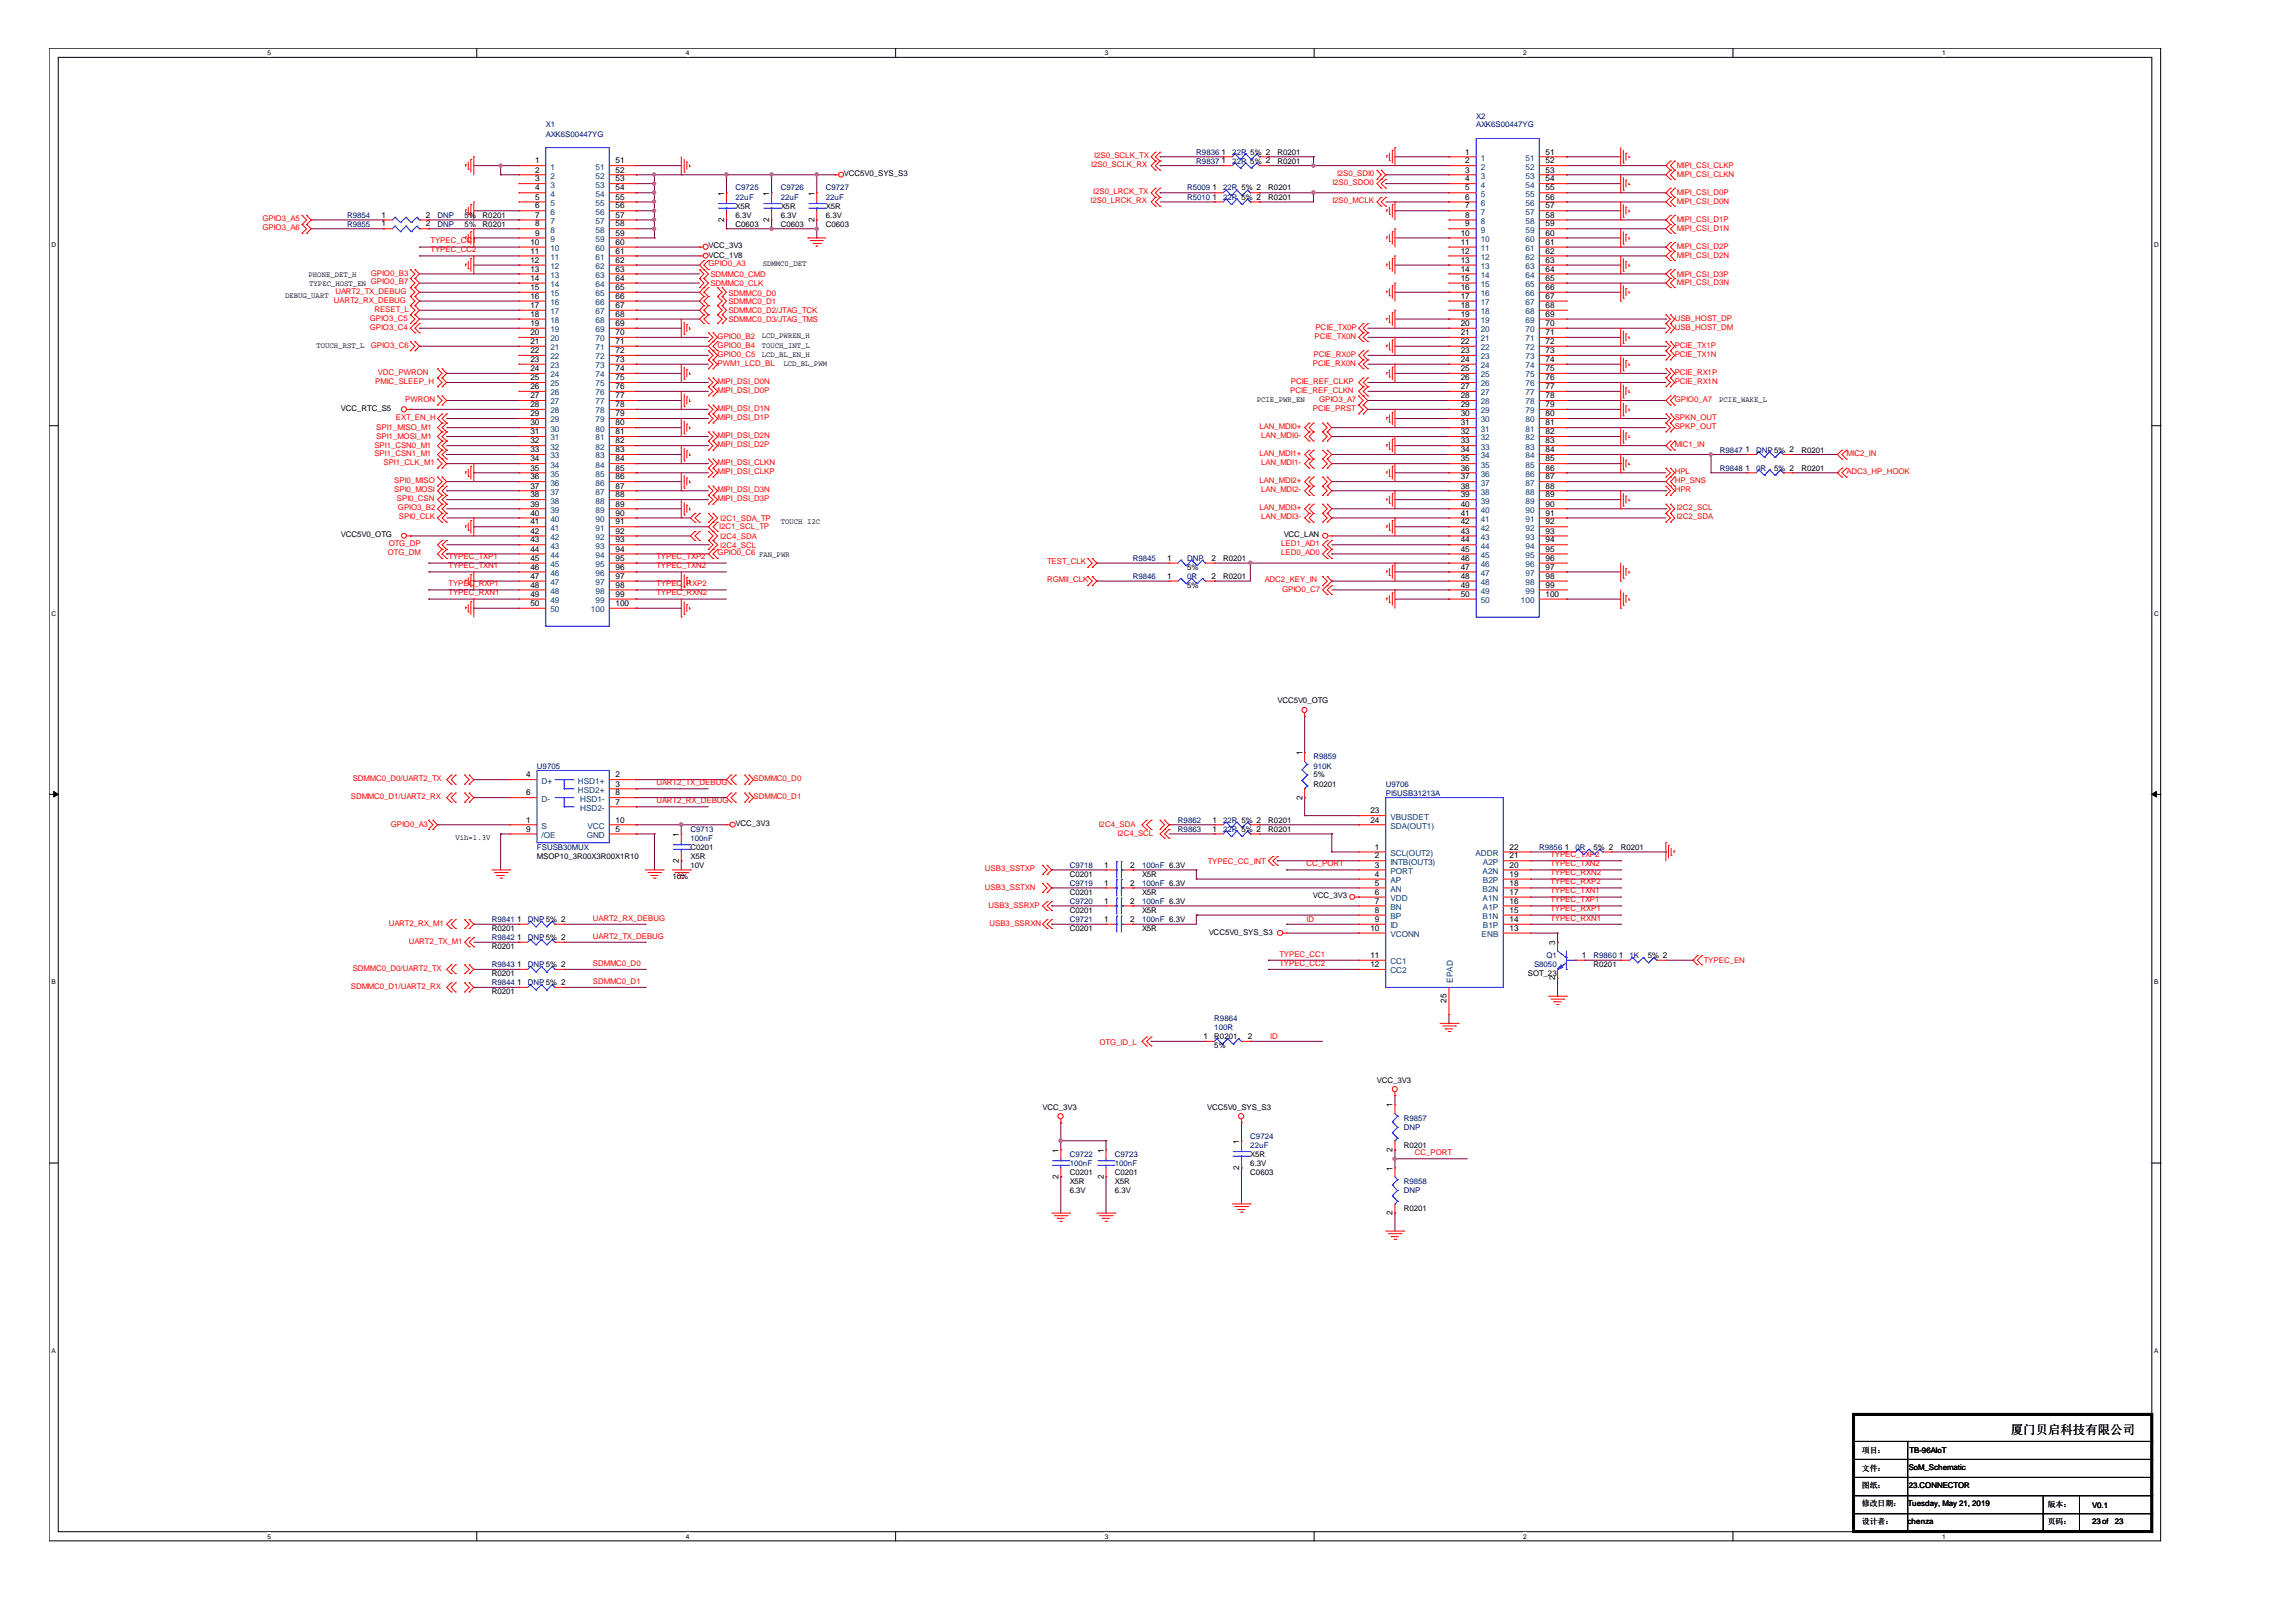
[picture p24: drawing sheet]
<svg xmlns="http://www.w3.org/2000/svg" width="297mm" height="210mm" viewBox="0 0 297 210" stroke-linecap="round" stroke-linejoin="round" font-family="sans-serif">
<defs><g id="words">
<text font-size="1.6" x="260.1" y="185.5">厦门贝启科技有限公司</text>
<g font-size="1.1">
<text x="69.2" y="21.1">1</text>
<text x="69.2" y="22.3">2</text>
<text x="69.2" y="23.5">3</text>
<text x="79.6" y="21.1">51</text>
<text x="79.6" y="22.3">52</text>
<text x="79.6" y="23.5">53</text>
<text x="158" y="21.1">1</text>
<text x="158" y="20">1</text>
<text x="189.6" y="20">1</text>
<text x="189.6" y="21.1">2</text>
<text x="189.6" y="22.3">3</text>
<text x="189.6" y="23.5">4</text>
<text x="199.9" y="20">51</text>
<text x="199.9" y="21.1">52</text>
<text x="199.9" y="22.3">53</text>
<text x="199.9" y="23.5">54</text>
<text x="49.4" y="29.3">1</text>
<text x="49.4" y="28.2">1</text>
<text x="55.1" y="29.3">2</text>
<text x="55.1" y="28.2">2</text>
<text x="69.2" y="24.7">4</text>
<text x="69.2" y="25.8">5</text>
<text x="69.2" y="27">6</text>
<text x="69.2" y="28.2">7</text>
<text x="69.2" y="29.3">8</text>
<text x="79.6" y="24.7">54</text>
<text x="79.6" y="25.8">55</text>
<text x="79.6" y="27">56</text>
<text x="79.6" y="28.2">57</text>
<text x="79.6" y="29.3">58</text>
<text x="93.7" y="28.7" transform="rotate(-90 93.7 28.7)">2</text>
<text x="93.7" y="25.3" transform="rotate(-90 93.7 25.3)">1</text>
<text x="99.5" y="28.7" transform="rotate(-90 99.5 28.7)">2</text>
<text x="99.5" y="25.3" transform="rotate(-90 99.5 25.3)">1</text>
<text x="105.4" y="28.7" transform="rotate(-90 105.4 28.7)">2</text>
<text x="105.4" y="25.3" transform="rotate(-90 105.4 25.3)">1</text>
<text x="156.8" y="24.7">1</text>
<text x="156.8" y="25.8">1</text>
<text x="189.6" y="24.7">5</text>
<text x="189.6" y="25.8">6</text>
<text x="189.6" y="27">7</text>
<text x="189.6" y="28.2">8</text>
<text x="189.6" y="29.3">9</text>
<text x="199.9" y="24.7">55</text>
<text x="199.9" y="25.8">56</text>
<text x="199.9" y="27">57</text>
<text x="199.9" y="28.2">58</text>
<text x="199.9" y="29.3">59</text>
<text x="68.6" y="31.7">10</text>
<text x="68.6" y="32.8">11</text>
<text x="68.6" y="34">12</text>
<text x="68.6" y="35.2">13</text>
<text x="69.2" y="30.5">9</text>
<text x="79.6" y="30.5">59</text>
<text x="79.6" y="31.7">60</text>
<text x="79.6" y="32.8">61</text>
<text x="79.6" y="34">62</text>
<text x="79.6" y="35.2">63</text>
<text x="189" y="30.5">10</text>
<text x="189" y="31.7">11</text>
<text x="189" y="32.8">12</text>
<text x="189" y="34">13</text>
<text x="189" y="35.2">14</text>
<text x="199.9" y="30.5">60</text>
<text x="199.9" y="31.7">61</text>
<text x="199.9" y="32.8">62</text>
<text x="199.9" y="34">63</text>
<text x="199.9" y="35.2">64</text>
<text x="68.6" y="36.3">14</text>
<text x="68.6" y="37.5">15</text>
<text x="68.6" y="38.7">16</text>
<text x="68.6" y="39.8">17</text>
<text x="68.6" y="41">18</text>
<text x="79.6" y="36.3">64</text>
<text x="79.6" y="37.5">65</text>
<text x="79.6" y="38.7">66</text>
<text x="79.6" y="39.8">67</text>
<text x="79.6" y="41">68</text>
<text x="189" y="36.3">15</text>
<text x="189" y="37.5">16</text>
<text x="189" y="38.7">17</text>
<text x="189" y="39.8">18</text>
<text x="189" y="41">19</text>
<text x="199.9" y="36.3">65</text>
<text x="199.9" y="37.5">66</text>
<text x="199.9" y="38.7">67</text>
<text x="199.9" y="39.8">68</text>
<text x="199.9" y="41">69</text>
<text x="68.6" y="42.2">19</text>
<text x="68.6" y="43.4">20</text>
<text x="68.6" y="44.5">21</text>
<text x="68.6" y="45.7">22</text>
<text x="68.6" y="46.8">23</text>
<text x="79.6" y="42.2">69</text>
<text x="79.6" y="43.4">70</text>
<text x="79.6" y="44.5">71</text>
<text x="79.6" y="45.7">72</text>
<text x="79.6" y="46.8">73</text>
<text x="189" y="42.2">20</text>
<text x="189" y="43.4">21</text>
<text x="189" y="44.5">22</text>
<text x="189" y="45.7">23</text>
<text x="189" y="46.8">24</text>
<text x="199.9" y="42.2">70</text>
<text x="199.9" y="43.4">71</text>
<text x="199.9" y="44.5">72</text>
<text x="199.9" y="45.7">73</text>
<text x="199.9" y="46.8">74</text>
<text x="68.6" y="48">24</text>
<text x="68.6" y="49.2">25</text>
<text x="68.6" y="50.3">26</text>
<text x="68.6" y="51.5">27</text>
<text x="68.6" y="52.7">28</text>
<text x="68.6" y="53.9">29</text>
<text x="79.6" y="48">74</text>
<text x="79.6" y="49.2">75</text>
<text x="79.6" y="50.3">76</text>
<text x="79.6" y="51.5">77</text>
<text x="79.6" y="52.7">78</text>
<text x="79.6" y="53.9">79</text>
<text x="189" y="48">25</text>
<text x="189" y="49.2">26</text>
<text x="189" y="50.3">27</text>
<text x="189" y="51.5">28</text>
<text x="189" y="52.7">29</text>
<text x="189" y="53.9">30</text>
<text x="199.9" y="48">75</text>
<text x="199.9" y="49.2">76</text>
<text x="199.9" y="50.3">77</text>
<text x="199.9" y="51.5">78</text>
<text x="199.9" y="52.7">79</text>
<text x="199.9" y="53.9">80</text>
<text x="68.6" y="55">30</text>
<text x="68.6" y="56.2">31</text>
<text x="68.6" y="57.4">32</text>
<text x="68.6" y="58.5">33</text>
<text x="68.6" y="59.7">34</text>
<text x="79.6" y="55">80</text>
<text x="79.6" y="56.2">81</text>
<text x="79.6" y="57.4">82</text>
<text x="79.6" y="58.5">83</text>
<text x="79.6" y="59.7">84</text>
<text x="189" y="55">31</text>
<text x="189" y="56.2">32</text>
<text x="189" y="57.4">33</text>
<text x="189" y="58.5">34</text>
<text x="189" y="59.7">35</text>
<text x="199.9" y="55">81</text>
<text x="199.9" y="56.2">82</text>
<text x="199.9" y="57.4">83</text>
<text x="199.9" y="58.5">84</text>
<text x="199.9" y="59.7">85</text>
<text x="225.8" y="58.5">1</text>
<text x="68.6" y="60.9">35</text>
<text x="68.6" y="62">36</text>
<text x="68.6" y="63.2">37</text>
<text x="68.6" y="64.4">38</text>
<text x="68.6" y="65.5">39</text>
<text x="79.6" y="60.9">85</text>
<text x="79.6" y="62">86</text>
<text x="79.6" y="63.2">87</text>
<text x="79.6" y="64.4">88</text>
<text x="79.6" y="65.5">89</text>
<text x="189" y="60.9">36</text>
<text x="189" y="62">37</text>
<text x="189" y="63.2">38</text>
<text x="189" y="64.4">39</text>
<text x="189" y="65.5">40</text>
<text x="199.9" y="60.9">86</text>
<text x="199.9" y="62">87</text>
<text x="199.9" y="63.2">88</text>
<text x="199.9" y="64.4">89</text>
<text x="199.9" y="65.5">90</text>
<text x="225.8" y="60.9">1</text>
<text x="68.6" y="66.7">40</text>
<text x="68.6" y="67.9">41</text>
<text x="68.6" y="69.1">42</text>
<text x="68.6" y="70.2">43</text>
<text x="68.6" y="71.4">44</text>
<text x="79.6" y="66.7">90</text>
<text x="79.6" y="67.9">91</text>
<text x="79.6" y="69.1">92</text>
<text x="79.6" y="70.2">93</text>
<text x="79.6" y="71.4">94</text>
<text x="189" y="66.7">41</text>
<text x="189" y="67.9">42</text>
<text x="189" y="69.1">43</text>
<text x="189" y="70.2">44</text>
<text x="189" y="71.4">45</text>
<text x="199.9" y="66.7">91</text>
<text x="199.9" y="67.9">92</text>
<text x="199.9" y="69.1">93</text>
<text x="199.9" y="70.2">94</text>
<text x="199.9" y="71.4">95</text>
<text x="68.6" y="72.6">45</text>
<text x="68.6" y="73.7">46</text>
<text x="68.6" y="74.9">47</text>
<text x="68.6" y="76">48</text>
<text x="68.6" y="77.2">49</text>
<text x="79.6" y="72.6">95</text>
<text x="79.6" y="73.7">96</text>
<text x="79.6" y="74.9">97</text>
<text x="79.6" y="76">98</text>
<text x="79.6" y="77.2">99</text>
<text x="151" y="72.6">1</text>
<text x="151" y="74.9">1</text>
<text x="156.7" y="72.6">2</text>
<text x="156.7" y="74.9">2</text>
<text x="189" y="72.6">46</text>
<text x="189" y="73.7">47</text>
<text x="189" y="74.9">48</text>
<text x="189" y="76">49</text>
<text x="189" y="77.2">50</text>
<text x="199.9" y="72.6">96</text>
<text x="199.9" y="73.7">97</text>
<text x="199.9" y="74.9">98</text>
<text x="199.9" y="76">99</text>
<text x="199.9" y="77.2">100</text>
<text x="68.6" y="78.4">50</text>
<text x="79.6" y="78.4">100</text>
<text x="68.1" y="100.6">4</text>
<text x="79.6" y="100.6">2</text>
<text x="79.6" y="101.8">3</text>
<text x="168.5" y="97.8" transform="rotate(-90 168.5 97.8)">1</text>
<text x="68.1" y="106.4">1</text>
<text x="68.1" y="102.9">6</text>
<text x="68.1" y="107.6">9</text>
<text x="79.6" y="107.6">5</text>
<text x="79.6" y="104.1">7</text>
<text x="79.6" y="102.9">8</text>
<text x="79.6" y="106.4">10</text>
<text x="156.8" y="106.4">1</text>
<text x="156.8" y="107.6">1</text>
<text x="168.5" y="103.5" transform="rotate(-90 168.5 103.5)">2</text>
<text x="177.3" y="105.3">23</text>
<text x="177.3" y="106.4">24</text>
<text x="87.8" y="111.6" transform="rotate(-90 87.8 111.6)">2</text>
<text x="87.8" y="108.3" transform="rotate(-90 87.8 108.3)">1</text>
<text x="142.8" y="112.3">1</text>
<text x="146.2" y="112.3">2</text>
<text x="177.9" y="110">1</text>
<text x="177.9" y="111.1">2</text>
<text x="177.9" y="112.3">3</text>
<text x="177.9" y="113.5">4</text>
<text x="195.3" y="113.5">19</text>
<text x="195.3" y="112.3">20</text>
<text x="195.3" y="111.1">21</text>
<text x="195.3" y="110">22</text>
<text x="202.4" y="110">1</text>
<text x="66.9" y="119.3">1</text>
<text x="142.8" y="119.3">1</text>
<text x="142.8" y="116.9">1</text>
<text x="142.8" y="114.6">1</text>
<text x="146.2" y="119.3">2</text>
<text x="146.2" y="116.9">2</text>
<text x="146.2" y="114.6">2</text>
<text x="177.9" y="114.6">5</text>
<text x="177.9" y="115.8">6</text>
<text x="177.9" y="116.9">7</text>
<text x="177.9" y="118.1">8</text>
<text x="177.9" y="119.3">9</text>
<text x="195.3" y="119.3">14</text>
<text x="195.3" y="118.1">15</text>
<text x="195.3" y="116.9">16</text>
<text x="195.3" y="115.8">17</text>
<text x="195.3" y="114.6">18</text>
<text x="66.9" y="125.2">1</text>
<text x="66.9" y="121.6">1</text>
<text x="177.3" y="120.5">10</text>
<text x="177.3" y="124">11</text>
<text x="177.3" y="125.2">12</text>
<text x="195.3" y="120.5">13</text>
<text x="201.2" y="122.3" transform="rotate(-90 201.2 122.3)">3</text>
<text x="204.6" y="124">1</text>
<text x="209.4" y="124">1</text>
<text x="66.9" y="127.5">1</text>
<text x="187.2" y="129.8" transform="rotate(-90 187.2 129.8)">25</text>
<text x="201.2" y="126.8" transform="rotate(-90 201.2 126.8)">2</text>
<text x="155.7" y="134.5">1</text>
<text x="161.4" y="134.5">2</text>
<text x="180.2" y="143.3" transform="rotate(-90 180.2 143.3)">1</text>
<text x="136.9" y="149.2" transform="rotate(-90 136.9 149.2)">1</text>
<text x="142.8" y="149.2" transform="rotate(-90 142.8 149.2)">1</text>
<text x="160.3" y="148" transform="rotate(-90 160.3 148)">1</text>
<text x="180.2" y="149" transform="rotate(-90 180.2 149)">2</text>
<text x="136.9" y="152.5" transform="rotate(-90 136.9 152.5)">2</text>
<text x="142.8" y="152.5" transform="rotate(-90 142.8 152.5)">2</text>
<text x="160.3" y="151.4" transform="rotate(-90 160.3 151.4)">2</text>
<text x="180.2" y="151.5" transform="rotate(-90 180.2 151.5)">1</text>
<text x="180.2" y="157.2" transform="rotate(-90 180.2 157.2)">2</text>
</g>
<g font-size="1.1" fill="#004080">
<text x="71.2" y="21.9">1</text>
<text x="71.2" y="23.1">2</text>
<text x="77" y="21.9">51</text>
<text x="77" y="23.1">52</text>
<text x="191.6" y="20.8">1</text>
<text x="191.6" y="21.9">2</text>
<text x="191.6" y="23.1">3</text>
<text x="197.4" y="20.8">51</text>
<text x="197.4" y="21.9">52</text>
<text x="197.4" y="23.1">53</text>
<text x="71.2" y="24.3">3</text>
<text x="71.2" y="25.5">4</text>
<text x="71.2" y="26.6">5</text>
<text x="71.2" y="27.8">6</text>
<text x="71.2" y="29">7</text>
<text x="77" y="24.3">53</text>
<text x="77" y="25.5">54</text>
<text x="77" y="26.6">55</text>
<text x="77" y="27.8">56</text>
<text x="77" y="29">57</text>
<text x="191.6" y="24.3">4</text>
<text x="191.6" y="25.5">5</text>
<text x="191.6" y="26.6">6</text>
<text x="191.6" y="27.8">7</text>
<text x="191.6" y="29">8</text>
<text x="197.4" y="24.3">54</text>
<text x="197.4" y="25.5">55</text>
<text x="197.4" y="26.6">56</text>
<text x="197.4" y="27.8">57</text>
<text x="197.4" y="29">58</text>
<text x="71.2" y="30.1">8</text>
<text x="71.2" y="31.3">9</text>
<text x="71.2" y="32.5">10</text>
<text x="71.2" y="33.6">11</text>
<text x="71.2" y="34.8">12</text>
<text x="71.2" y="36">13</text>
<text x="77" y="30.1">58</text>
<text x="77" y="31.3">59</text>
<text x="77" y="32.5">60</text>
<text x="77" y="33.6">61</text>
<text x="77" y="34.8">62</text>
<text x="77" y="36">63</text>
<text x="191.6" y="30.1">9</text>
<text x="191.6" y="31.3">10</text>
<text x="191.6" y="32.5">11</text>
<text x="191.6" y="33.6">12</text>
<text x="191.6" y="34.8">13</text>
<text x="191.6" y="36">14</text>
<text x="197.4" y="30.1">59</text>
<text x="197.4" y="31.3">60</text>
<text x="197.4" y="32.5">61</text>
<text x="197.4" y="33.6">62</text>
<text x="197.4" y="34.8">63</text>
<text x="197.4" y="36">64</text>
<text x="71.2" y="37.1">14</text>
<text x="71.2" y="38.3">15</text>
<text x="71.2" y="39.5">16</text>
<text x="71.2" y="40.7">17</text>
<text x="71.2" y="41.8">18</text>
<text x="77" y="37.1">64</text>
<text x="77" y="38.3">65</text>
<text x="77" y="39.5">66</text>
<text x="77" y="40.7">67</text>
<text x="77" y="41.8">68</text>
<text x="191.6" y="37.1">15</text>
<text x="191.6" y="38.3">16</text>
<text x="191.6" y="39.5">17</text>
<text x="191.6" y="40.7">18</text>
<text x="191.6" y="41.8">19</text>
<text x="197.4" y="37.1">65</text>
<text x="197.4" y="38.3">66</text>
<text x="197.4" y="39.5">67</text>
<text x="197.4" y="40.7">68</text>
<text x="197.4" y="41.8">69</text>
<text x="71.2" y="43">19</text>
<text x="71.2" y="44.2">20</text>
<text x="71.2" y="45.3">21</text>
<text x="71.2" y="46.5">22</text>
<text x="71.2" y="47.6">23</text>
<text x="77" y="43">69</text>
<text x="77" y="44.2">70</text>
<text x="77" y="45.3">71</text>
<text x="77" y="46.5">72</text>
<text x="77" y="47.6">73</text>
<text x="191.6" y="43">20</text>
<text x="191.6" y="44.2">21</text>
<text x="191.6" y="45.3">22</text>
<text x="191.6" y="46.5">23</text>
<text x="191.6" y="47.6">24</text>
<text x="197.4" y="43">70</text>
<text x="197.4" y="44.2">71</text>
<text x="197.4" y="45.3">72</text>
<text x="197.4" y="46.5">73</text>
<text x="197.4" y="47.6">74</text>
<text x="71.2" y="48.8">24</text>
<text x="71.2" y="50">25</text>
<text x="71.2" y="51.2">26</text>
<text x="71.2" y="52.3">27</text>
<text x="71.2" y="53.5">28</text>
<text x="77" y="48.8">74</text>
<text x="77" y="50">75</text>
<text x="77" y="51.2">76</text>
<text x="77" y="52.3">77</text>
<text x="77" y="53.5">78</text>
<text x="191.6" y="48.8">25</text>
<text x="191.6" y="50">26</text>
<text x="191.6" y="51.2">27</text>
<text x="191.6" y="52.3">28</text>
<text x="191.6" y="53.5">29</text>
<text x="197.4" y="48.8">75</text>
<text x="197.4" y="50">76</text>
<text x="197.4" y="51.2">77</text>
<text x="197.4" y="52.3">78</text>
<text x="197.4" y="53.5">79</text>
<text x="71.2" y="54.7">29</text>
<text x="71.2" y="55.9">30</text>
<text x="71.2" y="57">31</text>
<text x="71.2" y="58.2">32</text>
<text x="71.2" y="59.3">33</text>
<text x="77" y="54.7">79</text>
<text x="77" y="55.9">80</text>
<text x="77" y="57">81</text>
<text x="77" y="58.2">82</text>
<text x="77" y="59.3">83</text>
<text x="191.6" y="54.7">30</text>
<text x="191.6" y="55.9">31</text>
<text x="191.6" y="57">32</text>
<text x="191.6" y="58.2">33</text>
<text x="191.6" y="59.3">34</text>
<text x="197.4" y="54.7">80</text>
<text x="197.4" y="55.9">81</text>
<text x="197.4" y="57">82</text>
<text x="197.4" y="58.2">83</text>
<text x="197.4" y="59.3">84</text>
<text x="71.2" y="60.5">34</text>
<text x="71.2" y="61.7">35</text>
<text x="71.2" y="62.8">36</text>
<text x="71.2" y="64">37</text>
<text x="71.2" y="65.2">38</text>
<text x="77" y="60.5">84</text>
<text x="77" y="61.7">85</text>
<text x="77" y="62.8">86</text>
<text x="77" y="64">87</text>
<text x="77" y="65.2">88</text>
<text x="191.6" y="60.5">35</text>
<text x="191.6" y="61.7">36</text>
<text x="191.6" y="62.8">37</text>
<text x="191.6" y="64">38</text>
<text x="191.6" y="65.2">39</text>
<text x="197.4" y="60.5">85</text>
<text x="197.4" y="61.7">86</text>
<text x="197.4" y="62.8">87</text>
<text x="197.4" y="64">88</text>
<text x="197.4" y="65.2">89</text>
<text x="71.2" y="66.4">39</text>
<text x="71.2" y="67.5">40</text>
<text x="71.2" y="68.7">41</text>
<text x="71.2" y="69.9">42</text>
<text x="71.2" y="71">43</text>
<text x="77" y="66.4">89</text>
<text x="77" y="67.5">90</text>
<text x="77" y="68.7">91</text>
<text x="77" y="69.9">92</text>
<text x="77" y="71">93</text>
<text x="191.6" y="66.4">40</text>
<text x="191.6" y="67.5">41</text>
<text x="191.6" y="68.7">42</text>
<text x="191.6" y="69.9">43</text>
<text x="191.6" y="71">44</text>
<text x="197.4" y="66.4">90</text>
<text x="197.4" y="67.5">91</text>
<text x="197.4" y="68.7">92</text>
<text x="197.4" y="69.9">93</text>
<text x="197.4" y="71">94</text>
<text x="71.2" y="72.2">44</text>
<text x="71.2" y="73.4">45</text>
<text x="71.2" y="74.5">46</text>
<text x="71.2" y="75.7">47</text>
<text x="71.2" y="76.8">48</text>
<text x="77" y="72.2">94</text>
<text x="77" y="73.4">95</text>
<text x="77" y="74.5">96</text>
<text x="77" y="75.7">97</text>
<text x="77" y="76.8">98</text>
<text x="191.6" y="72.2">45</text>
<text x="191.6" y="73.4">46</text>
<text x="191.6" y="74.5">47</text>
<text x="191.6" y="75.7">48</text>
<text x="191.6" y="76.8">49</text>
<text x="197.4" y="72.2">95</text>
<text x="197.4" y="73.4">96</text>
<text x="197.4" y="74.5">97</text>
<text x="197.4" y="75.7">98</text>
<text x="197.4" y="76.8">99</text>
<text x="71.2" y="78">49</text>
<text x="71.2" y="79.2">50</text>
<text x="76.5" y="79.2">100</text>
<text x="77" y="78">99</text>
<text x="191.6" y="78">50</text>
<text x="196.8" y="78">100</text>
<text x="70.1" y="101.4">D+</text>
<text x="74.8" y="101.4">HSD1+</text>
<text x="70.1" y="107.2">S</text>
<text x="70.1" y="103.7">D-</text>
<text x="74.8" y="102.6">HSD2+</text>
<text x="75.1" y="104.9">HSD2-</text>
<text x="75.1" y="103.7">HSD1-</text>
<text x="76" y="107.2">VCC</text>
<text x="179.9" y="106.1">VBUSDET</text>
<text x="179.9" y="107.2">SDA(OUT1)</text>
<text x="70.1" y="108.4">/OE</text>
<text x="75.9" y="108.4">GND</text>
<text x="179.9" y="110.8">SCL(OUT2)</text>
<text x="179.9" y="111.9">INTB(OUT3)</text>
<text x="179.9" y="113.1">PORT</text>
<text x="190.9" y="110.8">ADDR</text>
<text x="191.8" y="113.1">A2N</text>
<text x="191.9" y="111.9">A2P</text>
<text x="179.9" y="114.3">AP</text>
<text x="179.9" y="115.4">AN</text>
<text x="179.9" y="116.6">VDD</text>
<text x="179.9" y="117.7">BN</text>
<text x="179.9" y="118.9">BP</text>
<text x="191.8" y="118.9">B1N</text>
<text x="191.8" y="116.6">A1N</text>
<text x="191.8" y="115.4">B2N</text>
<text x="191.9" y="117.7">A1P</text>
<text x="191.9" y="114.3">B2P</text>
<text x="179.9" y="120.1">ID</text>
<text x="179.9" y="121.3">VCONN</text>
<text x="179.9" y="124.8">CC1</text>
<text x="179.9" y="126">CC2</text>
<text x="191.7" y="121.3">ENB</text>
<text x="191.9" y="120.1">B1P</text>
<text x="188" y="127.2" transform="rotate(-90 188 127.2)">EPAD</text>
</g>
<g font-size="1" fill="#000080">
<text x="70.6" y="16.5">X1</text>
<text x="70.6" y="17.7">AXK6S00447YG</text>
<text x="191" y="15.3">X2</text>
<text x="191" y="16.5">AXK6S00447YG</text>
<text x="154.8" y="21.2">R9837</text>
<text x="154.8" y="20">R9836</text>
<text x="159.4" y="21.2">22R 5% 2</text>
<text x="159.4" y="20">22R 5% 2</text>
<text x="44.9" y="29.4">R9855</text>
<text x="44.9" y="28.2">R9854</text>
<text x="56.6" y="29.4">DNP</text>
<text x="56.6" y="28.2">DNP</text>
<text x="95.2" y="24.7">C9725</text>
<text x="95.2" y="25.8">22uF</text>
<text x="101" y="24.7">C9726</text>
<text x="101" y="25.8">22uF</text>
<text x="106.8" y="24.7">C9727</text>
<text x="106.8" y="25.8">22uF</text>
<text x="153.6" y="24.7">R5009</text>
<text x="153.6" y="25.8">R5010</text>
<text x="158.2" y="24.7">22R 5% 2</text>
<text x="158.2" y="25.8">22R 5% 2</text>
<text x="222.5" y="58.6">R9847</text>
<text x="227.2" y="58.6">DNP 5% 2</text>
<text x="222.5" y="60.9">R9848</text>
<text x="227.2" y="60.9">0R</text>
<text x="146.6" y="72.6">R9845</text>
<text x="146.6" y="74.9">R9846</text>
<text x="153.6" y="72.6">DNP</text>
<text x="153.6" y="74.9">0R</text>
<text x="69.5" y="99.5">U9705</text>
<text x="169.9" y="98.3">R9859</text>
<text x="169.9" y="99.5">910K</text>
<text x="179.3" y="101.8">U9706</text>
<text x="89.3" y="107.6">C9713</text>
<text x="152.4" y="106.4">R9862</text>
<text x="152.4" y="107.6">R9863</text>
<text x="158.2" y="106.4">22R 5% 2</text>
<text x="158.2" y="107.6">22R 5% 2</text>
<text x="179.3" y="103">PI5USB31213A</text>
<text x="69.5" y="110">FSUSB30MUX</text>
<text x="89.3" y="108.8">100nF</text>
<text x="138.4" y="112.3">C9718</text>
<text x="147.7" y="112.3">100nF 6.3V</text>
<text x="199.1" y="110">R9856</text>
<text x="203.8" y="110">0R</text>
<text x="63.6" y="119.3">R9841</text>
<text x="68.3" y="119.3">DNP 5% 2</text>
<text x="138.4" y="119.3">C9721</text>
<text x="138.4" y="117">C9720</text>
<text x="138.4" y="114.7">C9719</text>
<text x="147.7" y="119.3">100nF 6.3V</text>
<text x="147.7" y="117">100nF 6.3V</text>
<text x="147.7" y="114.7">100nF 6.3V</text>
<text x="63.6" y="125.2">R9843</text>
<text x="63.6" y="121.6">R9842</text>
<text x="68.3" y="125.2">DNP 5% 2</text>
<text x="68.3" y="121.6">DNP 5% 2</text>
<text x="198.5" y="125.2">S8050</text>
<text x="200.1" y="124">Q1</text>
<text x="206.2" y="124">R9860</text>
<text x="210.8" y="124">1K</text>
<text x="63.6" y="127.5">R9844</text>
<text x="68.3" y="127.5">DNP 5% 2</text>
<text x="157.1" y="132.2">R9864</text>
<text x="157.1" y="133.3">100R</text>
<text x="138.4" y="149.7">C9722</text>
<text x="144.2" y="149.7">C9723</text>
<text x="161.8" y="147.3">C9724</text>
<text x="161.8" y="148.5">22uF</text>
<text x="181.6" y="145">R9857</text>
<text x="181.6" y="146.2">DNP</text>
<text x="138.4" y="150.8">100nF</text>
<text x="144.2" y="150.8">100nF</text>
<text x="181.6" y="153.2">R9858</text>
<text x="181.6" y="154.4">DNP</text>
</g>
<g font-size="1">
<text x="109.2" y="22.8">VCC5V0_SYS_S3</text>
<text x="165.3" y="21.2">R0201</text>
<text x="165.3" y="20">R0201</text>
<text x="60.1" y="29.4">5%</text>
<text x="60.1" y="28.2">5%</text>
<text x="62.4" y="29.4">R0201</text>
<text x="62.4" y="28.2">R0201</text>
<text x="95.2" y="29.4">C0603</text>
<text x="95.2" y="27">X5R</text>
<text x="95.2" y="28.2">6.3V</text>
<text x="101" y="29.4">C0603</text>
<text x="101" y="27">X5R</text>
<text x="101" y="28.2">6.3V</text>
<text x="106.8" y="29.4">C0603</text>
<text x="106.8" y="27">X5R</text>
<text x="106.8" y="28.2">6.3V</text>
<text x="164.1" y="24.7">R0201</text>
<text x="164.1" y="25.8">R0201</text>
<text x="39.9" y="35.8">PHONE_DET_H</text>
<text x="91.7" y="33.3">VCC_1V8</text>
<text x="91.7" y="32.1">VCC_3V3</text>
<text x="98.7" y="34.4">SDMMC0_DET</text>
<text x="36.9" y="38.5">DEBUG_UART</text>
<text x="40" y="37">TYPEC_HOST_EN GPIO0_B7</text>
<text x="40.9" y="45">TOUCH_RST_L</text>
<text x="98.6" y="45.1">TOUCH_INT_L</text>
<text x="98.6" y="43.8">LCD_PWREN_H</text>
<text x="98.6" y="46.2">LCD_BL_EN_H</text>
<text x="101.3" y="47.4">LCD_BL_PWM</text>
<text x="44.1" y="53.2">VCC_RTC_S5</text>
<text x="162.6" y="52.1">PCIE_PWR_EN</text>
<text x="222.4" y="52.1">PCIE_WAKE_L</text>
<text x="233" y="58.6">R0201</text>
<text x="229.5" y="60.9">5% 2</text>
<text x="233" y="60.9">R0201</text>
<text x="44.1" y="69.5">VCC5V0_OTG</text>
<text x="101" y="67.9">TOUCH I2C</text>
<text x="166.1" y="69.5">VCC_LAN</text>
<text x="153.6" y="73.8">5%</text>
<text x="153.6" y="76.1">5%</text>
<text x="158.2" y="72.6">R0201</text>
<text x="158.2" y="74.9">R0201</text>
<text x="165.3" y="91">VCC5V0_OTG</text>
<text x="169.9" y="101.8">R0201</text>
<text x="169.9" y="100.6">5%</text>
<text x="95.2" y="106.9">VCC_3V3</text>
<text x="164.1" y="106.4">R0201</text>
<text x="164.1" y="107.6">R0201</text>
<text x="58.9" y="108.8">Vih=1.3V</text>
<text x="69.5" y="111.1">MSOP10_3R00X3R00X1R10</text>
<text x="87" y="113.8">10%</text>
<text x="89.3" y="110">C0201</text>
<text x="89.3" y="111.1">X5R</text>
<text x="89.3" y="112.3">10V</text>
<text x="138.4" y="113.5">C0201</text>
<text x="147.7" y="113.5">X5R</text>
<text x="206.2" y="110">5% 2</text>
<text x="209.7" y="110">R0201</text>
<text x="138.4" y="118.1">C0201</text>
<text x="138.4" y="115.8">C0201</text>
<text x="147.7" y="118.1">X5R</text>
<text x="147.7" y="115.8">X5R</text>
<text x="169.8" y="116.3">VCC_3V3</text>
<text x="63.6" y="122.8">R0201</text>
<text x="63.6" y="120.5">R0201</text>
<text x="138.4" y="120.5">C0201</text>
<text x="147.7" y="120.5">X5R</text>
<text x="156.4" y="121">VCC5V0_SYS_S3</text>
<text x="206.2" y="125.2">R0201</text>
<text x="213.2" y="124">5% 2</text>
<text x="63.6" y="128.7">R0201</text>
<text x="63.6" y="126.3">R0201</text>
<text x="197.7" y="126.3">SOT_23</text>
<text x="157.1" y="134.5">R0201</text>
<text x="157.1" y="135.7">5%</text>
<text x="134.9" y="143.6">VCC_3V3</text>
<text x="156.2" y="143.6">VCC5V0_SYS_S3</text>
<text x="178.1" y="140.1">VCC_3V3</text>
<text x="161.8" y="149.7">X5R</text>
<text x="181.6" y="148.5">R0201</text>
<text x="138.4" y="152">C0201</text>
<text x="138.4" y="153.2">X5R</text>
<text x="138.4" y="154.4">6.3V</text>
<text x="144.2" y="152">C0201</text>
<text x="144.2" y="153.2">X5R</text>
<text x="144.2" y="154.4">6.3V</text>
<text x="161.8" y="152">C0603</text>
<text x="161.8" y="150.8">6.3V</text>
<text x="181.6" y="156.7">R0201</text>
<text x="240.9" y="190.3">文件：</text>
<text x="240.9" y="188">项目：</text>
<text x="246.9" y="190.2">SoM_Schematic</text>
<text x="247.1" y="188">TB-96AIoT</text>
<text x="240.9" y="197.2">设计者：</text>
<text x="240.9" y="194.9">修改日期：</text>
<text x="240.9" y="192.6">图纸：</text>
<text x="246.8" y="194.9">Tuesday, May 21, 2019</text>
<text x="246.8" y="197.2">chenza</text>
<text x="246.9" y="192.6">23.CONNECTOR</text>
<text x="264.9" y="195">版本：</text>
<text x="264.9" y="197.2">页码：</text>
<text x="270.7" y="195.1">V0.1</text>
<text x="270.7" y="197.2">23of</text>
<text x="273.6" y="197.2">23</text>
</g>
<g font-size="1" fill="#f00">
<text x="141.2" y="21.6">I2S0_SCLK_RX</text>
<text x="141.6" y="20.5">I2S0_SCLK_TX</text>
<text x="172.4" y="24">I2S0_SDO0</text>
<text x="173" y="22.8">I2S0_SDI0</text>
<text x="216.9" y="22.9">MIPI_CSI_CLKN</text>
<text x="216.9" y="21.7">MIPI_CSI_CLKP</text>
<text x="34" y="28.6">GPIO3_A5</text>
<text x="34" y="29.8">GPIO3_A6</text>
<text x="141.1" y="26.3">I2S0_LRCK_RX</text>
<text x="141.4" y="25.1">I2S0_LRCK_TX</text>
<text x="172.4" y="26.3">I2S0_MCLK</text>
<text x="216.9" y="25.2">MIPI_CSI_D0P</text>
<text x="216.9" y="26.4">MIPI_CSI_D0N</text>
<text x="216.9" y="28.8">MIPI_CSI_D1P</text>
<text x="216.9" y="29.9">MIPI_CSI_D1N</text>
<text x="48" y="35.7">GPIO0_B3</text>
<text x="55.7" y="31.5">TYPEC_CC1</text>
<text x="55.7" y="32.7">TYPEC_CC2</text>
<text x="91.7" y="34.5">GPIO0_A3</text>
<text x="91.9" y="35.9">SDMMC0_CMD</text>
<text x="216.9" y="33.4">MIPI_CSI_D2N</text>
<text x="216.9" y="32.3">MIPI_CSI_D2P</text>
<text x="216.9" y="35.8">MIPI_CSI_D3P</text>
<text x="43.2" y="39.2">UART2_RX_DEBUG</text>
<text x="43.4" y="38">UART2_TX_DEBUG</text>
<text x="47.8" y="41.5">GPIO3_C5</text>
<text x="48.4" y="40.3">RESET_L</text>
<text x="91.9" y="37.1">SDMMC0_CLK</text>
<text x="94.2" y="41.7">SDMMC0_D3/JTAG_TMS</text>
<text x="94.2" y="40.6">SDMMC0_D2/JTAG_TCK</text>
<text x="94.2" y="39.4">SDMMC0_D1</text>
<text x="94.2" y="38.2">SDMMC0_D0</text>
<text x="216.7" y="41.5">USB_HOST_DP</text>
<text x="216.9" y="36.9">MIPI_CSI_D3N</text>
<text x="47.8" y="42.6">GPIO3_C4</text>
<text x="48" y="45">GPIO3_C6</text>
<text x="92.8" y="43.8">GPIO0_B2</text>
<text x="92.8" y="47.3">PWM1_LCD_BL</text>
<text x="92.8" y="46.2">GPIO0_C5</text>
<text x="92.8" y="45">GPIO0_B4</text>
<text x="169.8" y="47.3">PCIE_RX0N</text>
<text x="169.9" y="46.2">PCIE_RX0P</text>
<text x="170.1" y="43.8">PCIE_TX0N</text>
<text x="170.2" y="42.6">PCIE_TX0P</text>
<text x="216.7" y="42.6">USB_HOST_DM</text>
<text x="216.7" y="46.2">PCIE_TX1N</text>
<text x="216.7" y="45">PCIE_TX1P</text>
<text x="48.6" y="49.7">PMIC_SLEEP_H</text>
<text x="48.9" y="48.5">VDC_PWRON</text>
<text x="52.4" y="52">PWRON</text>
<text x="92.8" y="53.2">MIPI_DSI_D1N</text>
<text x="92.8" y="49.7">MIPI_DSI_D0N</text>
<text x="92.8" y="50.9">MIPI_DSI_D0P</text>
<text x="166.9" y="50.9">PCIE_REF_CLKN</text>
<text x="167" y="49.7">PCIE_REF_CLKP</text>
<text x="169.8" y="53.2">PCIE_PRST</text>
<text x="170.6" y="52">GPIO3_A7</text>
<text x="216.7" y="52">GPIO0_A7</text>
<text x="216.7" y="48.5">PCIE_RX1P</text>
<text x="216.7" y="49.7">PCIE_RX1N</text>
<text x="48.4" y="59">SPI1_CSN1_M1</text>
<text x="48.4" y="58">SPI1_CSN0_M1</text>
<text x="48.7" y="55.6">SPI1_MISO_M1</text>
<text x="48.7" y="56.8">SPI1_MOSI_M1</text>
<text x="51.2" y="54.3">EXT_EN_H</text>
<text x="92.8" y="56.7">MIPI_DSI_D2N</text>
<text x="92.8" y="54.3">MIPI_DSI_D1P</text>
<text x="92.8" y="57.8">MIPI_DSI_D2P</text>
<text x="162.9" y="55.5">LAN_MDI0+</text>
<text x="162.9" y="59">LAN_MDI1+</text>
<text x="163.2" y="56.7">LAN_MDI0-</text>
<text x="216.7" y="54.3">SPKN_OUT</text>
<text x="216.7" y="55.5">SPKP_OUT</text>
<text x="216.7" y="57.8">MIC1_IN</text>
<text x="238.9" y="59">MIC2_IN</text>
<text x="49.6" y="60.2">SPI1_CLK_M1</text>
<text x="51" y="63.7">SPI0_MOSI</text>
<text x="51" y="62.5">SPI0_MISO</text>
<text x="51.4" y="64.9">SPI0_CSN</text>
<text x="92.8" y="60.2">MIPI_DSI_CLKN</text>
<text x="92.8" y="64.9">MIPI_DSI_D3P</text>
<text x="92.8" y="63.7">MIPI_DSI_D3N</text>
<text x="92.8" y="61.4">MIPI_DSI_CLKP</text>
<text x="162.9" y="62.5">LAN_MDI2+</text>
<text x="163.2" y="63.7">LAN_MDI2-</text>
<text x="163.2" y="60.2">LAN_MDI1-</text>
<text x="216.7" y="61.4">HPL</text>
<text x="216.7" y="62.5">HP_SNS</text>
<text x="216.7" y="63.7">HPR</text>
<text x="238.9" y="61.4">ADC3_HP_HOOK</text>
<text x="50.2" y="71.9">OTG_DM</text>
<text x="50.3" y="70.7">OTG_DP</text>
<text x="51.5" y="66">GPIO3_B2</text>
<text x="51.6" y="67.2">SPI0_CLK</text>
<text x="92.8" y="71.9">GPIO0_C6 FAN_PWR</text>
<text x="93" y="68.5">I2C1_SCL_TP</text>
<text x="93.2" y="70.9">I2C4_SCL</text>
<text x="93.2" y="67.5">I2C1_SDA_TP</text>
<text x="93.2" y="69.8">I2C4_SDA</text>
<text x="162.9" y="66">LAN_MDI3+</text>
<text x="163.2" y="67.2">LAN_MDI3-</text>
<text x="165.7" y="70.7">LED1_AD1</text>
<text x="165.7" y="71.9">LED0_AD0</text>
<text x="216.9" y="67.2">I2C2_SDA</text>
<text x="216.9" y="66">I2C2_SCL</text>
<text x="58" y="73.5">TYPEC_TXN1</text>
<text x="58" y="72.4">TYPEC_TXP1</text>
<text x="58" y="77.1">TYPEC_RXN1</text>
<text x="58" y="75.9">TYPEC_RXP1</text>
<text x="84.9" y="72.4">TYPEC_TXP2</text>
<text x="84.9" y="75.9">TYPEC_RXP2</text>
<text x="84.9" y="73.5">TYPEC_TXN2</text>
<text x="84.9" y="77.1">TYPEC_RXN2</text>
<text x="135.5" y="73">TEST_CLK</text>
<text x="135.5" y="75.4">RGMII_CLK</text>
<text x="163.6" y="75.4">ADC2_KEY_IN</text>
<text x="165.9" y="76.6">GPIO0_C7</text>
<text x="45.6" y="101.1">SDMMC0_D0/UART2_TX</text>
<text x="84.9" y="101.6">UART2_TX_DEBUG</text>
<text x="97.5" y="101.1">SDMMC0_D0</text>
<text x="45.4" y="103.4">SDMMC0_D1/UART2_RX</text>
<text x="50.5" y="107">GPIO0_A3</text>
<text x="84.9" y="103.9">UART2_RX_DEBUG</text>
<text x="97.5" y="103.4">SDMMC0_D1</text>
<text x="142.2" y="107">I2C4_SDA</text>
<text x="127.4" y="112.7">USB3_SSTXP</text>
<text x="144.6" y="108.2">I2C4_SCL</text>
<text x="156.3" y="111.8">TYPEC_CC_INT</text>
<text x="169" y="112.1">CC_PORT</text>
<text x="200.6" y="110.9">TYPEC_TXP2</text>
<text x="200.6" y="112.1">TYPEC_TXN2</text>
<text x="200.6" y="113.3">TYPEC_RXN2</text>
<text x="50.3" y="119.8">UART2_RX_M1</text>
<text x="76.7" y="119.1">UART2_RX_DEBUG</text>
<text x="127.4" y="115.1">USB3_SSTXN</text>
<text x="127.9" y="117.4">USB3_SSRXP</text>
<text x="128" y="119.8">USB3_SSRXN</text>
<text x="169" y="119.4">ID</text>
<text x="200.6" y="114.4">TYPEC_RXP2</text>
<text x="200.6" y="115.6">TYPEC_TXN1</text>
<text x="200.6" y="116.8">TYPEC_TXP1</text>
<text x="200.6" y="118">TYPEC_RXP1</text>
<text x="200.6" y="119.1">TYPEC_RXN1</text>
<text x="45.6" y="125.6">SDMMC0_D0/UART2_TX</text>
<text x="52.9" y="122.1">UART2_TX_M1</text>
<text x="76.7" y="121.5">UART2_TX_DEBUG</text>
<text x="76.7" y="125">SDMMC0_D0</text>
<text x="165.5" y="123.8">TYPEC_CC1</text>
<text x="165.5" y="125">TYPEC_CC2</text>
<text x="220.4" y="124.6">TYPEC_EN</text>
<text x="45.4" y="127.9">SDMMC0_D1/UART2_RX</text>
<text x="76.7" y="127.3">SDMMC0_D1</text>
<text x="142.2" y="135.2">OTG_ID_L</text>
<text x="164.3" y="134.5">ID</text>
<text x="183" y="149.5">CC_PORT</text>
</g>
<g font-size=".8">
<text x="34.6" y="7.1">5</text>
<text x="88.7" y="7.1">4</text>
<text x="142.9" y="7.1">3</text>
<text x="197.1" y="7.1">2</text>
<text x="251.2" y="7.1">1</text>
<text x="6.6" y="32">D</text>
<text x="278.7" y="32">D</text>
<text x="6.6" y="79.7">C</text>
<text x="278.7" y="79.7">C</text>
<text x="6.6" y="127.4">B</text>
<text x="278.7" y="127.4">B</text>
<text x="6.6" y="175.1">A</text>
<text x="278.7" y="175.1">A</text>
<text x="34.6" y="199.1">5</text>
<text x="88.7" y="199.1">4</text>
<text x="142.9" y="199.1">3</text>
<text x="197.1" y="199.1">2</text>
<text x="251.2" y="199.1">1</text>
</g>
</g></defs>
<path d="M6.3 6.2h273.2v193.2h-273.2zM7.5 7.4h270.9v190.8h-270.9z" fill="none" stroke="#000" stroke-width=".13"/>
<g fill="#fff">
<path d="M34.6 6.3h.5v1h-.5z"/>
<path d="M34.6 198.3h.5v1h-.5z"/>
</g>
<path d="M61.7 6.2v1.2M61.7 198.2v1.2" fill="none" stroke="#000" stroke-width=".13"/>
<g fill="#fff">
<path d="M88.7 6.3h.5v1h-.5z"/>
<path d="M88.7 198.3h.5v1h-.5z"/>
</g>
<path d="M115.9 6.2v1.2M115.9 198.2v1.2" fill="none" stroke="#000" stroke-width=".13"/>
<g fill="#fff">
<path d="M142.9 6.3h.5v1h-.5z"/>
<path d="M142.9 198.3h.5v1h-.5z"/>
</g>
<path d="M170 6.2v1.2M170 198.2v1.2" fill="none" stroke="#000" stroke-width=".13"/>
<g fill="#fff">
<path d="M197.1 6.3h.4v1h-.4z"/>
<path d="M197.1 198.3h.4v1h-.4z"/>
</g>
<path d="M224.2 6.2v1.2M224.2 198.2v1.2" fill="none" stroke="#000" stroke-width=".13"/>
<g fill="#fff">
<path d="M251.2 6.3h.5v1h-.5z"/>
<path d="M251.2 198.3h.5v1h-.5z"/>
<path d="M6.6 31.2h.6v1h-.6z"/>
<path d="M278.7 31.2h.6v1h-.6z"/>
<path d="M6.6 78.9h.6v1h-.6z"/>
<path d="M278.7 78.9h.6v1h-.6z"/>
</g>
<path d="M6.3 55.1h1.2M278.4 55.1h1.2" fill="none" stroke="#000" stroke-width=".13"/>
<g fill="#fff">
<path d="M6.6 126.6h.6v1h-.6z"/>
<path d="M278.7 126.6h.5v1h-.5z"/>
</g>
<path d="M6.3 102.8h1.2M278.4 102.8h1.2" fill="none" stroke="#000" stroke-width=".13"/>
<g fill="#000" stroke="#000" stroke-width=".13">
<path d="M6.9 102.4l.6 .4-.6 .3z" fill-rule="evenodd"/>
<path d="M278.4 102.8l.6-.4v.7z" fill-rule="evenodd"/>
</g>
<g fill="#fff">
<path d="M6.6 174.3h.6v1h-.6z"/>
<path d="M278.7 174.3h.5v1h-.5z"/>
</g>
<g fill="none" stroke="#000" stroke-width=".13">
<path d="M6.3 150.5h1.2M278.4 150.5h1.2M239.8 191.2h38.6M239.8 193.6h38.6M239.8 195.9h38.6M239.8 188.9h38.6M239.8 186.5h38.6M246.8 198.2h.1M246.8 186.5v11.7M264.3 198.2h.1M264.3 193.6v4.6M269 198.2h.1"/>
<path d="M269 193.6v4.6M278.4 191.2h.1M278.4 193.6h.1M278.4 195.9h.1M278.4 188.9h.1M278.4 186.5h.1"/>
</g>
<g fill="none" stroke="#800040" stroke-width=".13">
<path d="M40.3 28.5h.1M40.3 28.5h9.3M40.3 29.6h9.3M49.6 29.6h.1M54.3 39h.1M54.3 37.8h.1M54.3 32h.1M54.3 33.1h.1M54.3 37.8h12.8M54.3 35.4h12.8M54.3 39h12.8M54.3 36.6h12.8"/>
<path d="M54.3 33.1h12.8M54.3 32h12.8M55.5 29.6h.1M55.5 28.5h11.6M55.5 29.6h11.6M61.3 30.8h.1M61.3 30.8h5.8M61.3 27.3h5.8M61.3 34.3h5.8M61.3 21.4h5.8M64.8 21.4h.1M64.8 22.6h.1"/>
<path d="M64.8 22.6h2.3M64.8 21.4v1.2M67.1 36.6h.1M67.1 34.3h.1M67.1 21.4h.1M67.1 27.3h.1M67.1 35.4h.1M67.1 28.5h.1M82.3 21.4h.1M82.3 23.8h.1M82.3 24.9h.1M82.3 27.3h.1"/>
<path d="M82.3 26.1h.1M82.3 35.4h.1M82.3 37.8h.1M82.3 39h.1M82.3 36.6h.1M82.3 22.6h.1M82.3 28.5h.1M82.3 33.1h.1M82.3 34.3h.1M82.3 30.8h2.4M82.3 27.3h2.4M82.3 23.8h2.4"/>
<path d="M82.3 34.3h8.2M82.3 37.8h8.2M82.3 21.4h5.8M82.3 24.9h2.4M82.3 26.1h2.4M82.3 22.6h25.7M82.3 35.4h8.2M82.3 39h8.2M82.3 36.6h8.2M82.3 28.5h2.4M82.3 33.1h8.2M82.3 32h8.2"/>
<path d="M82.3 29.6h2.4M84.7 23.8h.1M84.7 22.6h.1M84.7 24.9h.1M84.7 26.1h.1M84.7 27.3h.1M84.7 28.5h.1M84.7 29.6h.1M84.7 30.8h.1M84.7 22.6v8.2M90.5 32h.1M94 22.6h.1"/>
<path d="M94 29.6h.1M94 29.6h11.7M94 22.6v2.3M94 28.5v1.1M99.8 22.6h.1M99.8 29.6h.1M99.8 22.6v2.3M99.8 28.5v1.1M105.7 22.6h.1M105.7 29.6h.1M105.7 30.8h.1M105.7 22.6v2.3"/>
<path d="M105.7 28.5v2.3M108 22.6h.1M150.1 24.9h.1M150.1 21.4h.1M150.1 20.3h.1M150.1 20.3h8.1M150.1 21.4h8.1M150.1 24.9h7M150.1 26.1h7M157.1 26.1h.1M162.9 24.9h.1M162.9 26.1h.1"/>
<path d="M162.9 24.9h24.6M164.1 20.3h5.8M164.1 21.4h23.4M169.9 24.9h.1M169.9 21.4h.1M169.9 20.3h.1M169.9 24.9v1.2h-7M169.9 20.3v1.1M179.3 22.6h.1M179.3 23.8h.1M179.3 23.8h8.2M179.3 26.1h8.2"/>
<path d="M179.3 22.6h8.2M180.5 27.3h.1M180.5 30.8h7M180.5 27.3h7M180.5 20.3h7M180.5 34.3h7M180.5 37.8h7M187.5 30.8h.1M187.5 34.3h.1M187.5 37.8h.1M187.5 20.3h.1M187.5 26.1h.1"/>
<path d="M202.6 30.8h.1M202.6 27.3h.1M202.6 23.8h.1M202.6 20.3h.1M202.6 37.8h.1M202.6 34.3h.1M202.6 22.6h.1M202.6 26.1h.1M202.6 29.6h.1M202.6 33.1h.1M202.6 36.6h.1M202.6 30.8h7.1"/>
<path d="M202.6 27.3h7.1M202.6 23.8h7.1M202.6 20.3h7.1M202.6 34.3h7.1M202.6 37.8h7.1M202.6 21.4h12.9M202.6 24.9h12.9M202.6 26.1h12.9M202.6 22.6h12.9M202.6 35.4h12.9M202.6 36.6h12.9M202.6 28.5h12.9"/>
<path d="M202.6 33.1h12.9M202.6 32h12.9M202.6 29.6h12.9M215.5 21.4h.1M215.5 24.9h.1M215.5 28.5h.1M215.5 32h.1M215.5 35.4h.1M53.1 53h.1M53.1 53h14M54.3 44.8h.1M54.3 42.5h.1"/>
<path d="M54.3 41.3h12.8M54.3 44.8h12.8M54.3 42.5h12.8M54.3 40.1h12.8M57.8 56.5h.1M57.8 48.3h.1M57.8 51.8h.1M57.8 58.8h.1M57.8 48.3h9.3M57.8 57.7h9.3M57.8 56.5h9.3M57.8 54.2h9.3"/>
<path d="M57.8 49.5h9.3M57.8 58.8h9.3M57.8 55.3h9.3M57.8 51.8h9.3M67.1 40.1h.1M67.1 49.5h.1M67.1 54.2h.1M67.1 57.7h.1M67.1 55.3h.1M67.1 41.3h.1M82.3 41.3h.1M82.3 42.5h.1"/>
<path d="M82.3 57.7h.1M82.3 56.5h.1M82.3 54.2h.1M82.3 53h.1M82.3 50.6h.1M82.3 49.5h.1M82.3 58.8h.1M82.3 51.8h.1M82.3 48.3h.1M82.3 55.3h.1M82.3 40.1h.1M82.3 47.1h.1"/>
<path d="M82.3 46h.1M82.3 43.7h.1M82.3 44.8h.1M82.3 41.3h8.2M82.3 48.3h5.8M82.3 44.8h9.4M82.3 50.6h9.4M82.3 47.1h9.4M82.3 43.7h9.4M82.3 42.5h5.8M82.3 57.7h9.4M82.3 56.5h9.4"/>
<path d="M82.3 54.2h9.4M82.3 53h9.4M82.3 49.5h9.4M82.3 58.8h5.8M82.3 55.3h5.8M82.3 51.8h5.8M82.3 40.1h8.2M82.3 46h9.4M172.3 56.5h.1M172.3 56.5h15.2M172.3 58.8h15.2M172.3 55.3h15.2"/>
<path d="M177 50.6h10.5M177 47.1h10.5M177 43.7h10.5M177 42.5h10.5M177 53h10.5M177 49.5h10.5M177 51.8h10.5M177 46h10.5M180.5 41.3h7M180.5 48.3h7M180.5 44.8h7M180.5 57.7h7"/>
<path d="M180.5 54.2h7M187.5 41.3h.1M187.5 48.3h.1M187.5 44.8h.1M187.5 53h.1M187.5 51.8h.1M187.5 46h.1M187.5 43.7h.1M187.5 42.5h.1M187.5 50.6h.1M187.5 49.5h.1M187.5 47.1h.1"/>
<path d="M187.5 57.7h.1M187.5 54.2h.1M187.5 58.8h.1M187.5 55.3h.1M202.6 50.6h.1M202.6 47.1h.1M202.6 43.7h.1M202.6 42.5h.1M202.6 53h.1M202.6 55.3h.1M202.6 56.5h.1M202.6 46h.1"/>
<path d="M202.6 49.5h.1M202.6 51.8h.1M202.6 41.3h12.9M202.6 48.3h12.9M202.6 44.8h12.9M202.6 50.6h7.1M202.6 47.1h7.1M202.6 43.7h7.1M202.6 42.5h12.9M202.6 57.7h12.9M202.6 56.5h7.1M202.6 54.2h12.9"/>
<path d="M202.6 53h7.1M202.6 49.5h12.9M202.6 58.8h23.4M202.6 55.3h12.9M202.6 51.8h12.9M202.6 46h12.9M215.5 41.3h.1M215.5 54.2h.1M215.5 57.7h.1M215.5 44.8h.1M215.5 48.3h.1M221.4 58.8h.1"/>
<path d="M221.4 58.8v2.4M226 58.8h.1M231.9 58.8h.1M231.9 58.8h5.8M53.1 69.4h.1M53.1 69.4h14M55.5 74h.1M55.5 72.9h.1M55.5 77.5h.1M55.5 76.3h.1M55.5 74h11.6M55.5 77.5h11.6"/>
<path d="M55.5 76.3h11.6M55.5 72.9h11.6M57.8 60h.1M57.8 71.7h.1M57.8 63.5h.1M57.8 64.7h9.3M57.8 63.5h9.3M57.8 60h9.3M57.8 65.8h9.3M57.8 62.3h9.3M57.8 71.7h9.3M57.8 70.5h9.3"/>
<path d="M57.8 67h9.3M61.3 78.7h.1M61.3 75.2h.1M61.3 68.2h.1M61.3 61.2h.1M61.3 61.2h5.8M61.3 75.2h5.8M61.3 78.7h5.8M61.3 68.2h5.8M67.1 70.5h.1M67.1 62.3h.1M67.1 64.7h.1"/>
<path d="M67.1 67h.1M67.1 65.8h.1M82.3 64.7h.1M82.3 63.5h.1M82.3 61.2h.1M82.3 60h.1M82.3 65.8h.1M82.3 62.3h.1M82.3 75.2h.1M82.3 78.7h.1M82.3 67h.1M82.3 69.4h.1"/>
<path d="M82.3 72.9h.1M82.3 76.3h.1M82.3 74h.1M82.3 77.5h.1M82.3 74h11.7M82.3 77.5h11.7M82.3 64.7h9.4M82.3 63.5h9.4M82.3 61.2h9.4M82.3 60h9.4M82.3 65.8h5.8M82.3 62.3h5.8"/>
<path d="M82.3 75.2h5.8M82.3 78.7h5.8M82.3 68.2h9.4M82.3 69.4h7M82.3 71.7h9.4M82.3 70.5h9.4M82.3 67h7M82.3 76.3h11.7M82.3 72.9h11.7M91.7 71.7h.1M91.7 70.5h.1M91.7 68.2h.1"/>
<path d="M141.9 72.9h.1M141.9 75.2h.1M141.9 75.2h9.4M141.9 72.9h9.4M157.1 75.2h.1M157.1 72.9h30.4M161.8 72.9h.1M161.8 72.9v2.3h-4.7M172.3 67h.1M172.3 63.5h.1M172.3 60h.1M172.3 71.7h.1"/>
<path d="M172.3 75.2h.1M172.3 63.5h15.2M172.3 60h15.2M172.3 65.8h15.2M172.3 62.3h15.2M172.3 75.2h15.2M172.3 69.4h15.2M172.3 71.7h15.2M172.3 70.5h15.2M172.3 67h15.2M172.3 76.3h15.2M180.5 74h7"/>
<path d="M180.5 77.5h7M180.5 64.7h7M180.5 61.2h7M180.5 68.2h7M187.5 77.5h.1M187.5 74h.1M187.5 68.2h.1M187.5 64.7h.1M187.5 61.2h.1M187.5 65.8h.1M187.5 62.3h.1M187.5 70.5h.1"/>
<path d="M187.5 69.4h.1M187.5 76.3h.1M187.5 72.9h.1M202.6 74h.1M202.6 77.5h.1M202.6 61.2h.1M202.6 64.7h.1M202.6 62.3h.1M202.6 67h.1M202.6 74h7.1M202.6 77.5h7.1M202.6 64.7h7.1"/>
<path d="M202.6 63.5h12.9M202.6 61.2h12.9M202.6 60h7.1M202.6 65.8h12.9M202.6 62.3h12.9M202.6 67h12.9M209.7 60h.1M215.5 63.5h.1M215.5 65.8h.1M221.4 61.2h.1M221.4 61.2h4.6M231.9 61.2h5.8"/>
<path d="M237.7 61.2h.1M168.8 92.7h.1M168.8 92.7v4.7M56.6 106.7h.1M56.6 106.7h9.4M61.3 100.9h.1M61.3 103.2h.1M61.3 119.6h.1M61.3 100.9h4.7M61.3 103.2h4.7M61.3 119.6h5.8M64.8 107.9h.1"/>
<path d="M64.8 107.9v4.7M64.8 107.9h1.2M73 119.6h10.5M82.3 100.9h.1M82.3 104.4h.1M82.3 102.1h.1M82.3 106.7h.1M82.3 107.9h.1M82.3 103.2h.1M82.3 100.9h11.7M82.3 104.4h9.4M82.3 107.9h2.4"/>
<path d="M82.3 102.1h9.4M82.3 106.7h11.7M82.3 103.2h11.7M83.5 119.6h.1M84.7 107.9h.1M84.7 107.9v4.7M88.1 111.4h.1M88.1 106.7h.1M88.1 106.7v1.2M88.1 111.4v1.2M136.1 114.9h.1M136.1 112.6h.1"/>
<path d="M136.1 119.6h.1M136.1 117.2h.1M136.1 119.6h7M136.1 112.6h7M136.1 114.9h7M136.1 117.2h7M146.6 112.6h.1M146.6 114.9h.1M146.6 117.2h.1M146.6 119.6h.1M146.6 112.6h8.2M146.6 114.9h29.2"/>
<path d="M146.6 117.2h29.2M151.3 106.7h.1M151.3 107.9h5.8M151.3 106.7h5.8M154.8 113.8h.1M154.8 112.6h.1M154.8 118.4h.1M154.8 118.4v1.2h-8.2M154.8 113.8h21M154.8 112.6v1.2M154.8 118.4h21M157.1 107.9h.1"/>
<path d="M162.9 107.9h9.4M162.9 106.7h12.9M165.3 111.4h.1M165.3 111.4h10.5M166.5 119.6h.1M166.5 112.6h.1M166.5 119.6h9.3M166.5 112.6h9.3M168.8 103.2h.1M168.8 105.6h.1M168.8 103.2v2.4M168.8 105.6h7"/>
<path d="M172.3 110.3h.1M172.3 107.9h.1M172.3 110.3h3.5M172.3 107.9v2.4M175.8 106.7h.1M198 119.6h11.7M198 110.3h4.6M198 111.4h11.7M198 113.8h11.7M198 112.6h11.7M198 114.9h11.7M198 117.2h11.7"/>
<path d="M198 118.4h11.7M198 116.1h11.7M202.6 110.3h.1M208.5 110.3h7M209.7 111.4h.1M209.7 112.6h.1M209.7 113.8h.1M209.7 114.9h.1M209.7 116.1h.1M209.7 117.2h.1M209.7 118.4h.1M209.7 119.6h.1"/>
<path d="M215.5 110.3h.1M61.3 125.4h.1M61.3 121.9h5.8M61.3 127.8h5.8M61.3 125.4h5.8M67.1 121.9h.1M67.1 127.8h.1M73 121.9h10.5M73 127.8h10.5M73 125.4h10.5M83.5 121.9h.1M83.5 127.8h.1"/>
<path d="M83.5 125.4h.1M148.9 134.8h.1M148.9 134.8h7M161.8 134.8h.1M161.8 134.8h9.3M164.1 124.3h.1M164.1 125.4h.1M164.1 125.4h11.7M164.1 124.3h11.7M166.5 120.7h9.3M175.8 120.7h.1M187.5 132.4h.1"/>
<path d="M187.5 131.3v1.1M198 120.7h3.5M201.5 128.9h.1M201.5 120.7h.1M201.5 121.9h.1M201.5 120.7v1.2M201.5 126.6v2.3M205 124.3h4.7M209.7 124.3h.1M215.5 124.3h3.5M219 124.3h.1M137.2 145.3h.1"/>
<path d="M137.2 147.6h.1M137.2 152.3h.1M137.2 145.3v3.5M137.2 152.3v4.7M137.2 147.6h5.9M143.1 147.6h.1M143.1 152.3h.1M143.1 147.6v1.2M143.1 152.3v4.7M160.6 145.3h.1M160.6 151.1h.1M160.6 145.3v2.3"/>
<path d="M160.6 151.1v4.7M180.5 150h.1M180.5 148.8h.1M180.5 157h.1M180.5 141.8h.1M180.5 150h9.3M180.5 141.8v1.2M180.5 148.8v2.3M180.5 157v2.3"/>
</g>
<g fill="#f0f" stroke="#f0f" stroke-width=".13">
<path d="M84.5 23.6h.3v.2v.1l-.2 .1-.1-.1z" fill-rule="evenodd"/>
<path d="M84.5 24.8h.3v.1v.2l-.2 .1-.1-.1z" fill-rule="evenodd"/>
<path d="M84.5 27.1h.3v.2v.1l-.2 .1-.1-.1z" fill-rule="evenodd"/>
<path d="M84.5 25.9h.3v.2v.1l-.2 .1-.1-.1z" fill-rule="evenodd"/>
<path d="M84.5 22.4h.3v.2v.1l-.2 .1-.1-.1z" fill-rule="evenodd"/>
<path d="M93.8 22.4h.3l.1 .2-.1 .1-.1 .1-.2-.1z" fill-rule="evenodd"/>
<path d="M64.6 21.3h.3l.1 .1-.1 .2h-.1h-.2z" fill-rule="evenodd"/>
<path d="M84.5 28.3h.3v.1v.2h-.2h-.1z" fill-rule="evenodd"/>
<path d="M84.5 29.5h.3v.1v.1l-.2 .1-.1-.1z" fill-rule="evenodd"/>
<path d="M169.8 24.8h.3v.1v.2l-.2 .1-.1-.1z" fill-rule="evenodd"/>
<path d="M88 106.5h.3v.2v.2h-.2h-.1z" fill-rule="evenodd"/>
<path d="M169.8 21.3h.3v.1v.2h-.2h-.1z" fill-rule="evenodd"/>
<path d="M161.6 72.7h.3l.1 .1-.1 .2h-.1h-.2z" fill-rule="evenodd"/>
<path d="M221.2 58.7h.3v.1v.2h-.2h-.1z" fill-rule="evenodd"/>
<path d="M137 147.4h.3l.1 .2-.1 .2h-.1h-.2z" fill-rule="evenodd"/>
<path d="M180.3 149.8h.3v.2v.1l-.2 .1-.1-.1z" fill-rule="evenodd"/>
<path d="M105.5 22.4h.3l.1 .2-.1 .1-.1 .1-.2-.1z" fill-rule="evenodd"/>
<path d="M99.7 22.4h.3v.2v.1l-.2 .1-.1-.1z" fill-rule="evenodd"/>
<path d="M99.7 29.5h.3v.1v.1l-.2 .1-.1-.1z" fill-rule="evenodd"/>
<path d="M105.5 29.5h.3l.1 .1-.1 .1-.1 .1-.2-.1z" fill-rule="evenodd"/>
<path d="M84.5 23.6h.3v.2v.1l-.2 .1-.1-.1z" fill-rule="evenodd"/>
<path d="M84.5 24.8h.3v.1v.2l-.2 .1-.1-.1z" fill-rule="evenodd"/>
<path d="M84.5 27.1h.3v.2v.1l-.2 .1-.1-.1z" fill-rule="evenodd"/>
<path d="M84.5 25.9h.3v.2v.1l-.2 .1-.1-.1z" fill-rule="evenodd"/>
<path d="M84.5 22.4h.3v.2v.1l-.2 .1-.1-.1z" fill-rule="evenodd"/>
<path d="M93.8 22.4h.3l.1 .2-.1 .1-.1 .1-.2-.1z" fill-rule="evenodd"/>
<path d="M64.6 21.3h.3l.1 .1-.1 .2h-.1h-.2z" fill-rule="evenodd"/>
<path d="M84.5 28.3h.3v.1v.2h-.2h-.1z" fill-rule="evenodd"/>
<path d="M84.5 29.5h.3v.1v.1l-.2 .1-.1-.1z" fill-rule="evenodd"/>
<path d="M169.8 24.8h.3v.1v.2l-.2 .1-.1-.1z" fill-rule="evenodd"/>
<path d="M88 106.5h.3v.2v.2h-.2h-.1z" fill-rule="evenodd"/>
<path d="M169.8 21.3h.3v.1v.2h-.2h-.1z" fill-rule="evenodd"/>
<path d="M161.6 72.7h.3l.1 .1-.1 .2h-.1h-.2z" fill-rule="evenodd"/>
<path d="M221.2 58.7h.3v.1v.2h-.2h-.1z" fill-rule="evenodd"/>
<path d="M137 147.4h.3l.1 .2-.1 .2h-.1h-.2z" fill-rule="evenodd"/>
<path d="M180.3 149.8h.3v.2v.1l-.2 .1-.1-.1z" fill-rule="evenodd"/>
<path d="M105.5 22.4h.3l.1 .2-.1 .1-.1 .1-.2-.1z" fill-rule="evenodd"/>
<path d="M99.7 22.4h.3v.2v.1l-.2 .1-.1-.1z" fill-rule="evenodd"/>
<path d="M99.7 29.5h.3v.1v.1l-.2 .1-.1-.1z" fill-rule="evenodd"/>
<path d="M105.5 29.5h.3l.1 .1-.1 .1-.1 .1-.2-.1z" fill-rule="evenodd"/>
</g>
<g fill="none" stroke="#f00" stroke-width=".13">
<path d="M149.5 19.7h.1M149.5 19.7l-.6 .6 .6 .5M150.1 19.7h.1M150.1 19.7l-.6 .6 .6 .5M179.7 19.8v1M180.1 19.4h.1M180.1 19.4v1.7M180.5 19.1h.1M180.5 19.1v2.3M209.7 19.1v2.3M210 19.4v1.7M210.4 19.8h.1"/>
<path d="M210.4 19.8v1M39.1 27.9h.1M39.1 29.1h.1M39.1 30.2h.1M39.1 27.9l.6 .6-.6 .6M39.1 29.1l.6 .5-.6 .6M39.7 29.1h.1M39.7 27.9h.1M39.7 30.2h.1M39.7 27.9l.6 .6-.6 .6M39.7 29.1l.6 .5-.6 .6M49.6 29.6h.1"/>
<path d="M49.6 28.5h.1M49.6 28.5h1.2M49.6 29.6h1.2M53.1 37.2h.1M53.1 38.4h.1M53.1 39.6h.1M53.1 36h.1M53.1 34.9h.1M53.1 37.2l.6 .6-.6 .6M53.1 38.4l.6 .6-.6 .6M53.1 39.6l.6 .5-.6 .6M53.1 36l.6 .6-.6 .6"/>
<path d="M53.1 34.9l.6 .5-.6 .6M53.7 38.4h.1M53.7 37.2h.1M53.7 39.6h.1M53.7 36h.1M53.7 34.9h.1M53.7 37.2l.6 .6-.6 .6M53.7 38.4l.6 .6-.6 .6M53.7 39.6l.6 .5-.6 .6M53.7 36l.6 .6-.6 .6M53.7 34.9l.6 .5-.6 .6M54.3 28.5h1.2"/>
<path d="M54.3 29.6h1.2M55.5 29.6h.1M55.5 28.5h.1M60.2 21.3h.1M60.2 34.2h.1M60.2 30.7h.1M60.2 27.1h.1M60.2 21.3v.3M60.2 27.1v.3M60.2 30.7v.2M60.2 34.2v.2M60.6 21.9h.1"/>
<path d="M60.6 34.8h.1M60.6 31.3h.1M60.6 27.7h.1M60.6 21v.9M60.6 26.8v.9M60.6 30.3v1M60.6 33.8v1M60.9 20.6h.1M60.9 33.5h.1M60.9 30h.1M60.9 26.5h.1M60.9 20.6v1.7"/>
<path d="M60.9 26.5v1.6M60.9 30v1.6M60.9 33.5v1.6M61.3 20.3h.1M61.3 33.1h.1M61.3 29.6h.1M61.3 26.1h.1M61.3 20.3v2.3M61.3 26.1v2.4M61.3 29.6v2.4M61.3 33.1v2.3M67.1 21.4h.1"/>
<path d="M67.1 22.6h.1M67.1 23.8h.1M67.1 24.9h.1M67.1 26.1h.1M67.1 27.3h.1M67.1 28.5h.1M67.1 29.6h.1M67.1 30.8h.1M67.1 32h.1M67.1 33.1h.1M67.1 34.3h.1M67.1 35.4h.1"/>
<path d="M67.1 36.6h.1M67.1 37.8h.1M67.1 39h.1M67.1 22.6h3.5M67.1 33.1h3.5M67.1 32h3.5M67.1 30.8h3.5M67.1 21.4h3.5M67.1 23.8h3.5M67.1 24.9h3.5M67.1 26.1h3.5M67.1 27.3h3.5"/>
<path d="M67.1 28.5h3.5M67.1 29.6h3.5M67.1 34.3h3.5M67.1 35.4h3.5M67.1 36.6h3.5M67.1 37.8h3.5M67.1 39h3.5M78.8 22.6h3.5M78.8 33.1h3.5M78.8 32h3.5M78.8 30.8h3.5M78.8 21.4h3.5"/>
<path d="M78.8 23.8h3.5M78.8 24.9h3.5M78.8 26.1h3.5M78.8 27.3h3.5M78.8 28.5h3.5M78.8 29.6h3.5M78.8 34.3h3.5M78.8 35.4h3.5M78.8 36.6h3.5M78.8 37.8h3.5M78.8 39h3.5M82.3 21.4h.1"/>
<path d="M82.3 22.6h.1M82.3 23.8h.1M82.3 24.9h.1M82.3 26.1h.1M82.3 27.3h.1M82.3 28.5h.1M82.3 29.6h.1M82.3 30.8h.1M82.3 32h.1M82.3 33.1h.1M82.3 34.3h.1M82.3 35.4h.1"/>
<path d="M82.3 36.6h.1M82.3 37.8h.1M82.3 39h.1M88.1 22.6h.1M88.1 20.3v2.3M88.5 22.3h.1M88.5 20.6v1.7M88.9 21h.1M88.9 21v.9M89.2 21.6h.1M89.2 21.3v.3M90.5 33.1h.1"/>
<path d="M90.5 32h.1M90.5 37.2h.1M90.5 36h.1M90.5 34.9h.1M90.5 33.1h.5M90.5 32h.5M90.5 34.9l.6 .5-.6 .6M90.5 36l.6 .6-.6 .6M91.1 34.9h.1M91.1 33.7h.1M91.1 39.6h.1M91.1 38.4h.1"/>
<path d="M91.1 37.2h.1M91.1 36h.1M91.1 36l.6 .6-.6 .6M91.1 33.7l-.6 .6 .6 .6M91.1 37.2l-.6 .6 .6 .6M91.1 39.6l-.6 .5 .6 .6M91.1 38.4l-.6 .6 .6 .6M91.1 34.9l.6 .5-.6 .6M91.7 34.9h.1M91.7 33.7h.1M91.7 39.6h.1M91.7 38.4h.1"/>
<path d="M91.7 37.2h.1M91.7 37.2l-.6 .6 .6 .6M91.7 33.7l-.6 .6 .6 .6M91.7 39.6l-.6 .5 .6 .6M91.7 38.4l-.6 .6 .6 .6M92.8 39.6h.1M92.8 38.4h.1M92.8 37.2h.1M92.8 39.6l.6 .5-.6 .6M92.8 38.4l.6 .6-.6 .6M92.8 37.2l.6 .6-.6 .6M93.4 39.6h.1"/>
<path d="M93.4 38.4h.1M93.4 37.2h.1M93.4 37.2l.6 .6-.6 .6M93.4 39.6l.6 .5-.6 .6M93.4 38.4l.6 .6-.6 .6M94 24.9h.1M94 28.5h.1M94 24.9v1.2M94 27.3v1.2M99.8 24.9h.1M99.8 28.5h.1M99.8 24.9v1.2"/>
<path d="M99.8 27.3v1.2M104.5 30.8h.1M104.5 30.8h2.3M104.9 31.1h.1M104.9 31.1h1.6M105.2 31.5h.9M105.6 31.8h.1M105.6 31.8h.2M105.7 24.9h.1M105.7 28.5h.1M105.7 24.9v1.2M105.7 27.3v1.2"/>
<path d="M106.1 31.5h.1M108 22.6h.1M108 22.6h.5M149.5 20.8h.1M149.5 24.4h.1M149.5 25.5h.1M149.5 22h.1M149.5 26.7h.1M149.5 24.4l-.6 .5 .6 .6M149.5 20.8l-.6 .6 .6 .6M149.5 25.5l-.6 .6 .6 .6M150.1 20.8h.1"/>
<path d="M150.1 24.4h.1M150.1 25.5h.1M150.1 22h.1M150.1 26.7h.1M150.1 24.4l-.6 .5 .6 .6M150.1 20.8l-.6 .6 .6 .6M150.1 25.5l-.6 .6 .6 .6M157.1 24.9h.1M157.1 26.1h.1M157.1 24.9h1.1M157.1 26.1h1.1M158.2 21.4h.1"/>
<path d="M158.2 20.3h.1M158.2 20.3h1.2M158.2 21.4h1.2M161.8 24.9h1.1M161.8 26.1h1.1M162.9 24.9h.1M162.9 26.1h.1M162.9 20.3h1.2M162.9 21.4h1.2M164.1 21.4h.1M164.1 20.3h.1M178.1 22h.1"/>
<path d="M178.1 23.2h.1M178.1 22l.6 .6-.6 .6M178.7 23.2h.1M178.7 22h.1M178.7 25.5h.1M178.7 26.7h.1M178.7 24.4h.1M178.7 22l.6 .6-1.2 1.2 .6 .6M178.7 25.5l-.6 .6 .6 .6M179.3 25.5h.1M179.3 26.7h.1M179.3 23.2h.1"/>
<path d="M179.3 24.4h.1M179.3 25.5l-.6 .6 .6 .6M179.3 23.2l-.6 .6 .6 .6M179.4 30.7h.1M179.4 34.2h.1M179.4 37.7h.1M179.4 20.2h.1M179.4 27.1h.1M179.4 20.2v.2M179.4 27.1v.3M179.4 30.7v.2M179.4 34.2v.2"/>
<path d="M179.4 37.7v.2M179.7 31.3h.1M179.7 34.8h.1M179.7 38.3h.1M179.7 20.8h.1M179.7 27.7h.1M179.7 26.8v.9M179.7 30.3v1M179.7 33.8v1M179.7 37.4v.9M180.1 30h.1M180.1 33.5h.1"/>
<path d="M180.1 37h.1M180.1 26.5h.1M180.1 26.5v1.6M180.1 30v1.6M180.1 33.5v1.6M180.1 37v1.6M180.5 29.6h.1M180.5 33.1h.1M180.5 36.6h.1M180.5 26.1h.1M180.5 26.1v2.4M180.5 29.6v2.4"/>
<path d="M180.5 33.1v2.3M180.5 36.6v2.4M187.5 20.3h.1M187.5 21.4h.1M187.5 22.6h.1M187.5 23.8h.1M187.5 24.9h.1M187.5 26.1h.1M187.5 27.3h.1M187.5 28.5h.1M187.5 29.6h.1M187.5 30.8h.1"/>
<path d="M187.5 32h.1M187.5 33.1h.1M187.5 34.3h.1M187.5 35.4h.1M187.5 36.6h.1M187.5 37.8h.1M187.5 39h.1M187.5 22.6h3.5M187.5 33.1h3.5M187.5 32h3.5M187.5 30.8h3.5M187.5 20.3h3.5"/>
<path d="M187.5 21.4h3.5M187.5 23.8h3.5M187.5 24.9h3.5M187.5 26.1h3.5M187.5 27.3h3.5M187.5 28.5h3.5M187.5 29.6h3.5M187.5 34.3h3.5M187.5 35.4h3.5M187.5 36.6h3.5M187.5 37.8h3.5M187.5 39h3.5"/>
<path d="M199.1 22.6h3.5M199.1 33.1h3.5M199.1 32h3.5M199.1 30.8h3.5M199.1 20.3h3.5M199.1 21.4h3.5M199.1 23.8h3.5M199.1 24.9h3.5M199.1 26.1h3.5M199.1 27.3h3.5M199.1 28.5h3.5M199.1 29.6h3.5"/>
<path d="M199.1 34.3h3.5M199.1 35.4h3.5M199.1 36.6h3.5M199.1 37.8h3.5M199.1 39h3.5M202.6 20.3h.1M202.6 21.4h.1M202.6 22.6h.1M202.6 23.8h.1M202.6 24.9h.1M202.6 26.1h.1M202.6 27.3h.1"/>
<path d="M202.6 28.5h.1M202.6 29.6h.1M202.6 30.8h.1M202.6 32h.1M202.6 33.1h.1M202.6 34.3h.1M202.6 35.4h.1M202.6 36.6h.1M202.6 37.8h.1M202.6 39h.1M209.7 32h.1M209.7 28.5h.1"/>
<path d="M209.7 24.9h.1M209.7 21.4h.1M209.7 39h.1M209.7 35.4h.1M209.7 22.6v2.3M209.7 26.1v2.4M209.7 29.6v2.4M209.7 33.1v2.3M209.7 36.6v2.4M210 31.6h.1M210 28.1h.1M210 24.6h.1"/>
<path d="M210 21.1h.1M210 38.6h.1M210 35.1h.1M210 23v1.6M210 26.5v1.6M210 30v1.6M210 33.5v1.6M210 37v1.6M210.4 30.3h.1M210.4 26.8h.1M210.4 23.3h.1M210.4 37.4h.1"/>
<path d="M210.4 33.8h.1M210.4 23.3v.9M210.4 26.8v.9M210.4 30.3v1M210.4 33.8v1M210.4 37.4v.9M210.7 30.9h.1M210.7 27.4h.1M210.7 23.9h.1M210.7 20.4h.1M210.7 37.9h.1M210.7 34.4h.1"/>
<path d="M210.7 20.2v.2M210.7 23.7v.2M210.7 27.1v.3M210.7 30.7v.2M210.7 34.2v.2M210.7 37.7v.2M216.1 24.4h.1M216.1 25.5h.1M216.1 26.7h.1M216.1 27.9h.1M216.1 29.1h.1M216.1 30.2h.1"/>
<path d="M216.1 32.5h.1M216.1 33.7h.1M216.1 31.4h.1M216.1 36h.1M216.1 37.2h.1M216.1 34.9h.1M216.1 22h.1M216.1 23.2h.1M216.1 20.8h.1M216.1 24.4l-.6 .5 .6 .6M216.1 25.5l-.6 .6 .6 .6M216.1 27.9l-.6 .6 .6 .6"/>
<path d="M216.1 29.1l-.6 .5 .6 .6M216.1 32.5l-.6 .6 .6 .6M216.1 31.4l-.6 .6 .6 .5M216.1 36l-.6 .6 .6 .6M216.1 34.9l-.6 .5 .6 .6M216.1 22l-.6 .6 .6 .6M216.1 20.8l-.6 .6 .6 .6M216.7 25.5h.1M216.7 24.4h.1M216.7 26.7h.1M216.7 29.1h.1M216.7 27.9h.1"/>
<path d="M216.7 30.2h.1M216.7 33.7h.1M216.7 32.5h.1M216.7 31.4h.1M216.7 37.2h.1M216.7 36h.1M216.7 34.9h.1M216.7 23.2h.1M216.7 22h.1M216.7 20.8h.1M216.7 24.4l-.6 .5 .6 .6M216.7 25.5l-.6 .6 .6 .6"/>
<path d="M216.7 27.9l-.6 .6 .6 .6M216.7 29.1l-.6 .5 .6 .6M216.7 32.5l-.6 .6 .6 .6M216.7 31.4l-.6 .6 .6 .5M216.7 36l-.6 .6 .6 .6M216.7 34.9l-.6 .5 .6 .6M216.7 22l-.6 .6 .6 .6M216.7 20.8l-.6 .6 .6 .6M52.6 53h.5M53.1 53h.1M53.1 40.7h.1M53.1 44.2h.1"/>
<path d="M53.1 45.4h.1M53.1 41.9h.1M53.1 44.2l.6 .6-.6 .6M53.1 40.7l.6 .6-.6 .6M53.7 40.7h.1M53.7 45.4h.1M53.7 44.2h.1M53.7 41.9h.1M53.7 43.1h.1M53.7 44.2l.6 .6-.6 .6M53.7 40.7l.6 .6-1.2 1.2 .6 .6M54.3 41.9h.1"/>
<path d="M54.3 43.1h.1M54.3 41.9l-.6 .6 .6 .6M56.6 51.2h.1M56.6 52.4h.1M56.6 48.9h.1M56.6 50.1h.1M56.6 47.7h.1M56.6 59.4h.1M56.6 51.2l.6 .6-.6 .6M56.6 48.9l.6 .6-.6 .6M56.6 47.7l.6 .6-.6 .6M56.6 59.4l.6 .6-.6 .6"/>
<path d="M57.2 52.4h.1M57.2 51.2h.1M57.2 53.6h.1M57.2 54.8h.1M57.2 50.1h.1M57.2 48.9h.1M57.2 47.7h.1M57.2 59.4h.1M57.2 58.3h.1M57.2 55.9h.1M57.2 57.1h.1M57.2 51.2l.6 .6-.6 .6"/>
<path d="M57.2 53.6l-.6 .6 .6 .6M57.2 48.9l.6 .6-.6 .6M57.2 47.7l.6 .6-.6 .6M57.2 58.3l-.6 .5 1.2 1.2-.6 .6M57.2 54.8l-.6 .5 .6 .6M57.2 55.9l-.6 .6 .6 .6M57.2 57.1l-.6 .6 .6 .6M57.8 53.6h.1M57.8 54.8h.1M57.8 59.4h.1M57.8 58.3h.1M57.8 55.9h.1"/>
<path d="M57.8 57.1h.1M57.8 53.6l-.6 .6 .6 .6M57.8 58.3l-.6 .5 .6 .6M57.8 54.8l-.6 .5 .6 .6M57.8 55.9l-.6 .6 .6 .6M57.8 57.1l-.6 .6 .6 .6M67.1 40.1h.1M67.1 41.3h.1M67.1 42.5h.1M67.1 43.7h.1M67.1 44.8h.1M67.1 46h.1"/>
<path d="M67.1 47.1h.1M67.1 48.3h.1M67.1 49.5h.1M67.1 50.6h.1M67.1 51.8h.1M67.1 53h.1M67.1 54.2h.1M67.1 55.3h.1M67.1 56.5h.1M67.1 57.7h.1M67.1 58.8h.1M67.1 53h3.5"/>
<path d="M67.1 40.1h3.5M67.1 41.3h3.5M67.1 42.5h3.5M67.1 43.7h3.5M67.1 44.8h3.5M67.1 46h3.5M67.1 47.1h3.5M67.1 48.3h3.5M67.1 49.5h3.5M67.1 50.6h3.5M67.1 51.8h3.5M67.1 54.2h3.5"/>
<path d="M67.1 55.3h3.5M67.1 56.5h3.5M67.1 57.7h3.5M67.1 58.8h3.5M78.8 53h3.5M78.8 40.1h3.5M78.8 41.3h3.5M78.8 42.5h3.5M78.8 43.7h3.5M78.8 44.8h3.5M78.8 46h3.5M78.8 47.1h3.5"/>
<path d="M78.8 48.3h3.5M78.8 49.5h3.5M78.8 50.6h3.5M78.8 51.8h3.5M78.8 54.2h3.5M78.8 55.3h3.5M78.8 56.5h3.5M78.8 57.7h3.5M78.8 58.8h3.5M82.3 40.1h.1M82.3 41.3h.1M82.3 42.5h.1"/>
<path d="M82.3 43.7h.1M82.3 44.8h.1M82.3 46h.1M82.3 47.1h.1M82.3 48.3h.1M82.3 49.5h.1M82.3 50.6h.1M82.3 51.8h.1M82.3 53h.1M82.3 54.2h.1M82.3 55.3h.1M82.3 56.5h.1"/>
<path d="M82.3 57.7h.1M82.3 58.8h.1M88.1 43.7h.1M88.1 56.5h.1M88.1 53h.1M88.1 49.5h.1M88.1 41.3v2.4M88.1 47.1v2.4M88.1 50.6v2.4M88.1 54.2v2.3M88.1 57.7v2.3M88.5 43.3h.1"/>
<path d="M88.5 59.7h.1M88.5 56.1h.1M88.5 52.6h.1M88.5 49.1h.1M88.5 41.7v1.6M88.5 47.5v1.6M88.5 51v1.6M88.5 54.5v1.6M88.5 58v1.7M88.9 42h.1M88.9 58.3h.1M88.9 54.9h.1"/>
<path d="M88.9 51.4h.1M88.9 47.9h.1M88.9 42v.9M88.9 47.9v.9M88.9 51.4v.9M88.9 54.9v.9M88.9 58.3v1M89.2 42.6h.1M89.2 58.9h.1M89.2 55.4h.1M89.2 52h.1M89.2 48.4h.1"/>
<path d="M89.2 42.3v.3M89.2 48.2v.2M89.2 51.7v.3M89.2 55.2v.2M89.2 58.7v.2M91.1 40.7h.1M91.1 41.9h.1M91.1 40.7l-.6 .6 .6 .6M91.7 44.2h.1M91.7 43.1h.1M91.7 47.7h.1M91.7 46.6h.1"/>
<path d="M91.7 45.4h.1M91.7 57.1h.1M91.7 55.9h.1M91.7 54.8h.1M91.7 53.6h.1M91.7 52.4h.1M91.7 59.4h.1M91.7 58.3h.1M91.7 50.1h.1M91.7 48.9h.1M91.7 51.2h.1M91.7 41.9h.1"/>
<path d="M91.7 40.7h.1M91.7 43.1l.5 .6-.5 .5M91.7 46.6l.5 .5-.5 .6M91.7 45.4l.5 .6-.5 .6M91.7 55.9l.5 .6-.5 .6M91.7 53.6l.5 .6-.5 .6M91.7 52.4l.5 .6-.5 .6M91.7 59.4l.5 .6-.5 .6M91.7 57.1l.5 .6-.5 .6M91.7 48.9l.5 .6-.5 .6M91.7 50.1l.5 .5-.5 .6M91.7 40.7l-.6 .6 .6 .6"/>
<path d="M92.2 44.2h.1M92.2 43.1h.1M92.2 47.7h.1M92.2 46.6h.1M92.2 45.4h.1M92.2 57.1h.1M92.2 55.9h.1M92.2 54.8h.1M92.2 53.6h.1M92.2 52.4h.1M92.2 59.4h.1M92.2 58.3h.1"/>
<path d="M92.2 50.1h.1M92.2 48.9h.1M92.2 51.2h.1M92.2 43.1l.6 .6-.6 .5M92.2 46.6l.6 .5-.6 .6M92.2 44.2l-.5 .6 1.1 1.2-.6 .6M92.2 55.9l.6 .6-.6 .6M92.2 53.6l.6 .6-.6 .6M92.2 52.4l.6 .6-.6 .6M92.2 59.4l.6 .6-.6 .6M92.2 57.1l.6 .6-.6 .6M92.2 48.9l.6 .6-.6 .6"/>
<path d="M92.2 50.1l.6 .5-.6 .6M92.8 41.9h.1M92.8 40.7h.1M92.8 45.4h.1M92.8 44.2h.1M92.8 40.7l.6 .6-.6 .6M92.8 44.2l-.6 .6 .6 .6M93.4 41.9h.1M93.4 40.7h.1M93.4 40.7l.6 .6-.6 .6M169.4 54.8h.1M169.4 55.9h.1"/>
<path d="M169.4 57.1h.1M169.4 58.3h.1M169.4 59.4h.1M169.4 59.4l-.6 .6 .6 .6M169.4 54.8l-.6 .5 .6 .6M169.4 55.9l-.6 .6 .6 .6M169.4 58.3l-.6 .5 .6 .6M169.9 54.8h.1M169.9 55.9h.1M169.9 57.1h.1M169.9 58.3h.1M169.9 59.4h.1"/>
<path d="M169.9 58.3l-.5 .5 .5 .6M169.9 54.8l-.5 .5 .5 .6M169.9 55.9l-.5 .6 .5 .6M169.9 59.4l-.5 .6 .5 .6M171.1 54.8h.1M171.1 55.9h.1M171.1 57.1h.1M171.1 58.3h.1M171.1 59.4h.1M171.1 55.9l.6 .6-.6 .6M171.1 54.8l.6 .5-.6 .6M171.1 58.3l.6 .5-.6 .6"/>
<path d="M171.1 59.4l.6 .6-.6 .6M171.7 55.9h.1M171.7 54.8h.1M171.7 57.1h.1M171.7 59.4h.1M171.7 58.3h.1M171.7 55.9l.6 .6-.6 .6M171.7 54.8l.6 .5-.6 .6M171.7 59.4l.6 .6-.6 .6M171.7 58.3l.6 .5-.6 .6M175.8 51.2h.1M175.8 52.4h.1"/>
<path d="M175.8 53.6h.1M175.8 51.2l.6 .6-.6 .6M175.8 52.4l.6 .6-.6 .6M176.4 43.1h.1M176.4 44.2h.1M176.4 41.9h.1M176.4 50.1h.1M176.4 51.2h.1M176.4 45.4h.1M176.4 46.6h.1M176.4 47.7h.1M176.4 48.9h.1"/>
<path d="M176.4 52.4h.1M176.4 53.6h.1M176.4 43.1l-.6 .6 .6 .5M176.4 41.9l-.6 .6 .6 .6M176.4 50.1l-.6 .5 1.2 1.2-.6 .6M176.4 45.4l-.6 .6 .6 .6M176.4 46.6l-.6 .5 .6 .6M176.4 48.9l-.6 .6 .6 .6M176.4 52.4l.6 .6-.6 .6M177 43.1h.1M177 44.2h.1M177 41.9h.1"/>
<path d="M177 50.1h.1M177 51.2h.1M177 45.4h.1M177 46.6h.1M177 47.7h.1M177 48.9h.1M177 43.1l-.6 .6 .6 .5M177 41.9l-.6 .6 .6 .6M177 50.1l-.6 .5 .6 .6M177 45.4l-.6 .6 .6 .6M177 46.6l-.6 .5 .6 .6M177 48.9l-.6 .6 .6 .6"/>
<path d="M179.4 41.2h.1M179.4 44.7h.1M179.4 48.2h.1M179.4 57.5h.1M179.4 54h.1M179.4 41.2v.2M179.4 44.7v.2M179.4 48.2v.2M179.4 54v.3M179.4 57.5v.3M179.7 41.8h.1M179.7 45.3h.1"/>
<path d="M179.7 48.8h.1M179.7 58.1h.1M179.7 54.6h.1M179.7 40.8v1M179.7 44.3v1M179.7 47.9v.9M179.7 53.7v.9M179.7 57.2v.9M180.1 40.5h.1M180.1 44h.1M180.1 47.5h.1M180.1 56.8h.1"/>
<path d="M180.1 53.4h.1M180.1 40.5v1.6M180.1 44v1.6M180.1 47.5v1.6M180.1 53.4v1.6M180.1 56.8v1.7M180.5 40.1h.1M180.5 43.7h.1M180.5 47.1h.1M180.5 56.5h.1M180.5 53h.1M180.5 40.1v2.4"/>
<path d="M180.5 43.7v2.3M180.5 47.1v2.4M180.5 53v2.3M180.5 56.5v2.3M187.5 40.1h.1M187.5 41.3h.1M187.5 42.5h.1M187.5 43.7h.1M187.5 44.8h.1M187.5 46h.1M187.5 47.1h.1M187.5 48.3h.1"/>
<path d="M187.5 49.5h.1M187.5 50.6h.1M187.5 51.8h.1M187.5 53h.1M187.5 54.2h.1M187.5 55.3h.1M187.5 56.5h.1M187.5 57.7h.1M187.5 58.8h.1M187.5 53h3.5M187.5 40.1h3.5M187.5 41.3h3.5"/>
<path d="M187.5 42.5h3.5M187.5 43.7h3.5M187.5 44.8h3.5M187.5 46h3.5M187.5 47.1h3.5M187.5 48.3h3.5M187.5 49.5h3.5M187.5 50.6h3.5M187.5 51.8h3.5M187.5 54.2h3.5M187.5 55.3h3.5M187.5 56.5h3.5"/>
<path d="M187.5 57.7h3.5M187.5 58.8h3.5M199.1 53h3.5M199.1 40.1h3.5M199.1 41.3h3.5M199.1 42.5h3.5M199.1 43.7h3.5M199.1 44.8h3.5M199.1 46h3.5M199.1 47.1h3.5M199.1 48.3h3.5M199.1 49.5h3.5"/>
<path d="M199.1 50.6h3.5M199.1 51.8h3.5M199.1 54.2h3.5M199.1 55.3h3.5M199.1 56.5h3.5M199.1 57.7h3.5M199.1 58.8h3.5M202.6 40.1h.1M202.6 41.3h.1M202.6 42.5h.1M202.6 43.7h.1M202.6 44.8h.1"/>
<path d="M202.6 46h.1M202.6 47.1h.1M202.6 48.3h.1M202.6 49.5h.1M202.6 50.6h.1M202.6 51.8h.1M202.6 53h.1M202.6 54.2h.1M202.6 55.3h.1M202.6 56.5h.1M202.6 57.7h.1M202.6 58.8h.1"/>
<path d="M209.7 51.8h.1M209.7 48.3h.1M209.7 44.8h.1M209.7 54.2h.1M209.7 57.7h.1M209.7 42.5v2.3M209.7 46v2.3M209.7 49.5v4.7M209.7 55.3v2.4M209.7 58.8v2.4M210 51.5h.1M210 48h.1"/>
<path d="M210 44.5h.1M210 53.8h.1M210 57.3h.1M210 42.8v1.7M210 46.3v1.7M210 49.8v1.7M210 52.2v1.6M210 55.7v1.6M210 59.2v1.6M210.4 50.2h.1M210.4 46.7h.1M210.4 43.2h.1"/>
<path d="M210.4 52.5h.1M210.4 56h.1M210.4 59.5h.1M210.4 43.2v.9M210.4 46.7v.9M210.4 50.2v.9M210.4 52.5v.9M210.4 56v1M210.4 59.5v1M210.7 50.8h.1M210.7 47.3h.1M210.7 43.7h.1"/>
<path d="M210.7 53.1h.1M210.7 56.6h.1M210.7 43.5v.2M210.7 47v.3M210.7 50.5v.3M210.7 52.9v.2M210.7 56.4v.2M210.7 59.9v.2M215.5 41.9h.1M215.5 40.7h.1M215.5 43.1h.1M215.5 54.8h.1"/>
<path d="M215.5 53.6h.1M215.5 55.9h.1M215.5 46.6h.1M215.5 45.4h.1M215.5 44.2h.1M215.5 48.9h.1M215.5 47.7h.1M215.5 50.1h.1M215.5 40.7l.6 .6-.6 .6M215.5 41.9l.6 .6-.6 .6M215.5 53.6l.6 .6-.6 .6M215.5 54.8l.6 .5-.6 .6"/>
<path d="M215.5 45.4l.6 .6-.6 .6M215.5 44.2l.6 .6-.6 .6M215.5 47.7l.6 .6-.6 .6M215.5 48.9l.6 .6-.6 .6M216.1 41.9h.1M216.1 40.7h.1M216.1 43.1h.1M216.1 54.8h.1M216.1 53.6h.1M216.1 55.9h.1M216.1 57.1h.1M216.1 58.3h.1"/>
<path d="M216.1 51.2h.1M216.1 52.4h.1M216.1 46.6h.1M216.1 45.4h.1M216.1 44.2h.1M216.1 48.9h.1M216.1 47.7h.1M216.1 50.1h.1M216.1 40.7l.6 .6-.6 .6M216.1 41.9l.6 .6-.6 .6M216.1 53.6l.6 .6-.6 .6M216.1 54.8l.6 .5-.6 .6"/>
<path d="M216.1 57.1l-.6 .6 .6 .6M216.1 51.2l-.6 .6 .6 .6M216.1 45.4l.6 .6-.6 .6M216.1 44.2l.6 .6-.6 .6M216.1 47.7l.6 .6-.6 .6M216.1 48.9l.6 .6-.6 .6M216.7 58.3h.1M216.7 57.1h.1M216.7 52.4h.1M216.7 51.2h.1M216.7 57.1l-.6 .6 .6 .6M216.7 51.2l-.6 .6 .6 .6"/>
<path d="M226 58.8h.1M226 58.8h1.2M230.7 58.8h1.2M231.9 58.8h.1M238.3 58.3h.1M238.3 59.4h.1M238.3 58.3l-.6 .5 .6 .6M238.9 59.4h.1M238.9 58.3h.1M238.9 58.3l-.6 .5 .6 .6M52.6 69.4h.5M53.1 69.4h.1"/>
<path d="M56.6 61.7h.1M56.6 62.9h.1M56.6 60.6h.1M56.6 61.7l.6 .6-.6 .6M57.2 71.1h.1M57.2 72.3h.1M57.2 69.9h.1M57.2 65.2h.1M57.2 66.4h.1M57.2 67.6h.1M57.2 64.1h.1M57.2 62.9h.1"/>
<path d="M57.2 61.7h.1M57.2 60.6h.1M57.2 71.1l-.6 .6 .6 .6M57.2 69.9l-.6 .6 .6 .6M57.2 65.2l-.6 .6 .6 .6M57.2 66.4l-.6 .6 .6 .6M57.2 64.1l-.6 .6 .6 .5M57.2 61.7l.6 .6-1.2 1.2 .6 .6M57.8 71.1h.1M57.8 72.3h.1M57.8 69.9h.1M57.8 65.2h.1"/>
<path d="M57.8 66.4h.1M57.8 67.6h.1M57.8 64.1h.1M57.8 62.9h.1M57.8 71.1l-.6 .6 .6 .6M57.8 69.9l-.6 .6 .6 .6M57.8 65.2l-.6 .6 .6 .6M57.8 66.4l-.6 .6 .6 .6M57.8 64.1l-.6 .6 .6 .5M57.8 62.9l-.6 .6 .6 .6M60.2 78.6h.1M60.2 75.1h.1"/>
<path d="M60.2 68h.1M60.2 61.1h.1M60.2 61.1v.2M60.2 68v.3M60.2 75.1v.2M60.2 78.6v.2M60.6 79.2h.1M60.6 75.7h.1M60.6 68.6h.1M60.6 61.7h.1M60.6 60.7v1M60.6 67.7v.9"/>
<path d="M60.6 74.7v1M60.6 78.2v1M60.9 77.9h.1M60.9 74.4h.1M60.9 67.4h.1M60.9 60.3h.1M60.9 60.3v1.7M60.9 67.4v1.6M60.9 74.4v1.6M60.9 77.9v1.6M61.3 77.5h.1M61.3 74h.1"/>
<path d="M61.3 67h.1M61.3 60h.1M61.3 60v2.3M61.3 67v2.4M61.3 74v2.3M61.3 77.5v2.4M67.1 60h.1M67.1 61.2h.1M67.1 62.3h.1M67.1 63.5h.1M67.1 64.7h.1M67.1 65.8h.1"/>
<path d="M67.1 67h.1M67.1 68.2h.1M67.1 69.4h.1M67.1 70.5h.1M67.1 71.7h.1M67.1 72.9h.1M67.1 74h.1M67.1 75.2h.1M67.1 76.3h.1M67.1 77.5h.1M67.1 78.7h.1M67.1 69.4h3.5"/>
<path d="M67.1 60h3.5M67.1 61.2h3.5M67.1 62.3h3.5M67.1 63.5h3.5M67.1 64.7h3.5M67.1 65.8h3.5M67.1 67h3.5M67.1 68.2h3.5M67.1 70.5h3.5M67.1 71.7h3.5M67.1 72.9h3.5M67.1 74h3.5"/>
<path d="M67.1 75.2h3.5M67.1 76.3h3.5M67.1 77.5h3.5M67.1 78.7h3.5M78.8 69.4h3.5M78.8 60h3.5M78.8 61.2h3.5M78.8 62.3h3.5M78.8 63.5h3.5M78.8 64.7h3.5M78.8 65.8h3.5M78.8 67h3.5"/>
<path d="M78.8 68.2h3.5M78.8 70.5h3.5M78.8 71.7h3.5M78.8 72.9h3.5M78.8 74h3.5M78.8 75.2h3.5M78.8 76.3h3.5M78.8 77.5h3.5M78.8 78.7h3.5M82.3 60h.1M82.3 61.2h.1M82.3 62.3h.1"/>
<path d="M82.3 63.5h.1M82.3 64.7h.1M82.3 65.8h.1M82.3 67h.1M82.3 68.2h.1M82.3 69.4h.1M82.3 70.5h.1M82.3 71.7h.1M82.3 72.9h.1M82.3 74h.1M82.3 75.2h.1M82.3 76.3h.1"/>
<path d="M82.3 77.5h.1M82.3 78.7h.1M88.1 67h.1M88.1 63.5h.1M88.1 60h.1M88.1 76.3h.1M88.1 79.9h.1M88.1 61.2v2.3M88.1 64.7v2.3M88.1 74v2.3M88.1 77.5v2.4M88.5 66.6h.1"/>
<path d="M88.5 63.2h.1M88.5 76h.1M88.5 79.5h.1M88.5 61.5v1.7M88.5 65v1.6M88.5 74.4v1.6M88.5 77.9v1.6M88.9 65.4h.1M88.9 61.9h.1M88.9 74.7h.1M88.9 78.2h.1M88.9 61.9v.9"/>
<path d="M88.9 65.4v.9M88.9 74.7v1M88.9 78.2v1M89.2 66h.1M89.2 62.5h.1M89.2 75.3h.1M89.2 78.8h.1M89.2 62.2v.3M89.2 65.7v.3M89.2 75.1v.2M89.2 78.6v.2M89.9 66.4h.1"/>
<path d="M89.9 67.6h.1M89.9 68.8h.1M89.9 69.9h.1M89.9 66.4l-.6 .6 .6 .6M89.9 68.8l-.6 .6 .6 .5M90.5 67.6h.1M90.5 66.4h.1M90.5 69.9h.1M90.5 68.8h.1M90.5 66.4l-.6 .6 .6 .6M90.5 68.8l-.6 .6 .6 .5M91.7 60.6h.1"/>
<path d="M91.7 65.2h.1M91.7 64.1h.1M91.7 62.9h.1M91.7 61.7h.1M91.7 71.1h.1M91.7 69.9h.1M91.7 67.6h.1M91.7 66.4h.1M91.7 68.8h.1M91.7 64.1l.5 .6-.5 .5M91.7 62.9l.5 .6-.5 .6M91.7 60.6l.5 .6-.5 .5"/>
<path d="M91.7 68.8l.5 .6-.5 .5M91.7 69.9l.5 .6-.5 .6M91.7 66.4l.5 .6-.5 .6M92.2 67.6h.1M92.2 68.8h.1M92.2 60.6h.1M92.2 65.2h.1M92.2 64.1h.1M92.2 62.9h.1M92.2 61.7h.1M92.2 71.1h.1M92.2 69.9h.1"/>
<path d="M92.2 66.4h.1M92.2 72.3h.1M92.2 67.6l-.5 .6 1.1 1.2-.6 .5M92.2 64.1l.6 .6-.6 .5M92.2 62.9l.6 .6-.6 .6M92.2 60.6l.6 .6-.6 .5M92.2 69.9l.6 .6-1.1 1.2 .5 .6M92.2 66.4l.6 .6-.6 .6M92.8 68.8h.1M92.8 67.6h.1M92.8 72.3h.1M92.8 71.1h.1"/>
<path d="M92.8 67.6l-.6 .6 .6 .6M92.8 71.1l-.6 .6 .6 .6M140.7 72.3h.1M140.7 73.4h.1M140.7 74.6h.1M140.7 75.8h.1M140.7 72.3l.6 .6-.6 .5M140.7 74.6l.6 .6-.6 .6M141.3 73.4h.1M141.3 72.3h.1M141.3 75.8h.1M141.3 74.6h.1"/>
<path d="M141.3 72.3l.6 .6-.6 .5M141.3 74.6l.6 .6-.6 .6M151.3 72.9h.1M151.3 75.2h.1M151.3 72.9h1.1M151.3 75.2h1.1M155.9 72.9h1.2M155.9 75.2h1.2M157.1 72.9h.1M157.1 75.2h.1M169.4 62.9h.1M169.4 64.1h.1"/>
<path d="M169.4 61.7h.1M169.4 60.6h.1M169.4 66.4h.1M169.4 67.6h.1M169.4 65.2h.1M169.4 66.4l-.6 .6 .6 .6M169.4 62.9l-.6 .6 .6 .6M169.4 65.2l-.6 .6 .6 .6M169.4 61.7l-.6 .6 .6 .6M169.9 62.9h.1M169.9 64.1h.1M169.9 61.7h.1"/>
<path d="M169.9 60.6h.1M169.9 66.4h.1M169.9 67.6h.1M169.9 65.2h.1M169.9 62.9l-.5 .6 .5 .6M169.9 61.7l-.5 .6 .5 .6M169.9 66.4l-.5 .6 .5 .6M169.9 65.2l-.5 .6 .5 .6M171.1 62.9h.1M171.1 64.1h.1M171.1 61.7h.1M171.1 60.6h.1"/>
<path d="M171.1 66.4h.1M171.1 67.6h.1M171.1 65.2h.1M171.1 74.6h.1M171.1 75.8h.1M171.1 62.9l.6 .6-.6 .6M171.1 61.7l.6 .6-.6 .6M171.1 66.4l.6 .6-.6 .6M171.1 65.2l.6 .6-.6 .6M171.1 74.6l.6 .6-.6 .6M171.7 69.9h.1M171.7 71.1h.1"/>
<path d="M171.7 72.3h.1M171.7 64.1h.1M171.7 62.9h.1M171.7 61.7h.1M171.7 60.6h.1M171.7 67.6h.1M171.7 66.4h.1M171.7 65.2h.1M171.7 76.9h.1M171.7 75.8h.1M171.7 74.6h.1M171.7 65.2l.6 .6-.6 .6"/>
<path d="M171.7 69.9l-.6 .6 .6 .6M171.7 71.1l-.6 .6 .6 .6M171.7 62.9l.6 .6-.6 .6M171.7 66.4l.6 .6-.6 .6M171.7 61.7l.6 .6-.6 .6M171.7 75.8l-.6 .5 .6 .6M171.7 74.6l.6 .6-.6 .6M171.8 69.4h.5M172.3 69.4h.1M172.3 69.9h.1M172.3 71.1h.1M172.3 72.3h.1"/>
<path d="M172.3 76.9h.1M172.3 75.8h.1M172.3 69.9l-.6 .6 .6 .6M172.3 71.1l-.6 .6 .6 .6M172.3 75.8l-.6 .5 .6 .6M179.4 77.4h.1M179.4 73.9h.1M179.4 68h.1M179.4 64.6h.1M179.4 61.1h.1M179.4 61.1v.2M179.4 64.6v.2"/>
<path d="M179.4 68v.3M179.4 73.9v.2M179.4 77.4v.3M179.7 78h.1M179.7 74.5h.1M179.7 68.6h.1M179.7 65.1h.1M179.7 61.7h.1M179.7 60.7v1M179.7 64.2v.9M179.7 67.7v.9M179.7 73.5v1"/>
<path d="M179.7 77.1v.9M180.1 76.7h.1M180.1 73.2h.1M180.1 67.4h.1M180.1 63.9h.1M180.1 60.3h.1M180.1 60.3v1.7M180.1 63.9v1.6M180.1 67.4v1.6M180.1 73.2v1.7M180.1 76.7v1.6M180.5 76.3h.1"/>
<path d="M180.5 72.9h.1M180.5 67h.1M180.5 63.5h.1M180.5 60h.1M180.5 60v2.3M180.5 63.5v2.3M180.5 67v2.4M180.5 72.9v2.3M180.5 76.3v2.4M187.5 60h.1M187.5 61.2h.1M187.5 62.3h.1"/>
<path d="M187.5 63.5h.1M187.5 64.7h.1M187.5 65.8h.1M187.5 67h.1M187.5 68.2h.1M187.5 69.4h.1M187.5 70.5h.1M187.5 71.7h.1M187.5 72.9h.1M187.5 74h.1M187.5 75.2h.1M187.5 76.3h.1"/>
<path d="M187.5 77.5h.1M187.5 69.4h3.5M187.5 60h3.5M187.5 61.2h3.5M187.5 62.3h3.5M187.5 63.5h3.5M187.5 64.7h3.5M187.5 65.8h3.5M187.5 67h3.5M187.5 68.2h3.5M187.5 70.5h3.5M187.5 71.7h3.5"/>
<path d="M187.5 72.9h3.5M187.5 74h3.5M187.5 75.2h3.5M187.5 76.3h3.5M187.5 77.5h3.5M199.1 69.4h3.5M199.1 60h3.5M199.1 61.2h3.5M199.1 62.3h3.5M199.1 63.5h3.5M199.1 64.7h3.5M199.1 65.8h3.5"/>
<path d="M199.1 67h3.5M199.1 68.2h3.5M199.1 70.5h3.5M199.1 71.7h3.5M199.1 72.9h3.5M199.1 74h3.5M199.1 75.2h3.5M199.1 76.3h3.5M199.1 77.5h3.5M202.6 60h.1M202.6 61.2h.1M202.6 62.3h.1"/>
<path d="M202.6 63.5h.1M202.6 64.7h.1M202.6 65.8h.1M202.6 67h.1M202.6 68.2h.1M202.6 69.4h.1M202.6 70.5h.1M202.6 71.7h.1M202.6 72.9h.1M202.6 74h.1M202.6 75.2h.1M202.6 76.3h.1"/>
<path d="M202.6 77.5h.1M209.7 75.2h.1M209.7 78.7h.1M209.7 65.8h.1M209.7 61.2h.1M209.7 63.5v2.3M209.7 72.9v2.3M209.7 76.3v2.4M210 74.9h.1M210 78.3h.1M210 65.5h.1M210 60.8h.1"/>
<path d="M210 63.9v1.6M210 73.2v1.7M210 76.7v1.6M210.4 73.5h.1M210.4 77.1h.1M210.4 64.2h.1M210.4 64.2v.9M210.4 73.5v1M210.4 77.1v.9M210.7 74.1h.1M210.7 77.7h.1M210.7 64.8h.1"/>
<path d="M210.7 60.1h.1M210.7 64.6v.2M210.7 73.9v.2M210.7 77.4v.3M215.5 60.6h.1M215.5 61.7h.1M215.5 62.9h.1M215.5 64.1h.1M215.5 67.6h.1M215.5 66.4h.1M215.5 65.2h.1M215.5 60.6l.6 .6-.6 .5"/>
<path d="M215.5 62.9l.6 .6-.6 .6M215.5 66.4l.6 .6-.6 .6M215.5 65.2l.6 .6-.6 .6M216.1 60.6h.1M216.1 61.7h.1M216.1 62.9h.1M216.1 64.1h.1M216.1 67.6h.1M216.1 66.4h.1M216.1 65.2h.1M216.1 60.6l.6 .6-1.2 1.1 .6 .6M216.1 62.9l.6 .6-.6 .6"/>
<path d="M216.1 66.4l.6 .6-.6 .6M216.1 65.2l.6 .6-.6 .6M216.7 61.7h.1M216.7 62.9h.1M216.7 61.7l-.6 .6 .6 .6M226 61.2h.1M226 61.2h1.2M230.7 61.2h1.2M231.9 61.2h.1M238.3 60.6h.1M238.3 61.7h.1M238.3 60.6l-.6 .6 .6 .5"/>
<path d="M238.9 61.7h.1M238.9 60.6h.1M238.9 60.6l-.6 .6 .6 .5M168.8 92.7h.1M168.8 97.4h.1M168.8 92.3v.4M168.8 97.4v1.2M55.5 106.1h.1M55.5 107.3h.1M55.5 106.1l.5 .6-.5 .6M56 107.3h.1M56 106.1h.1"/>
<path d="M56 106.1l.6 .6-.6 .6M58.4 102.6h.1M58.4 103.8h.1M58.4 100.3h.1M58.4 101.5h.1M58.4 119h.1M58.4 102.6l-.6 .6 .6 .6M58.4 100.3l-.6 .6 .6 .6M58.4 119l-.6 .6 .6 .6M58.9 102.6h.1M58.9 103.8h.1M58.9 100.3h.1"/>
<path d="M58.9 101.5h.1M58.9 119h.1M58.9 102.6l-.5 .6 .5 .6M58.9 100.3l-.5 .6 .5 .6M58.9 119l-.5 .6 .5 .6M60.1 102.6h.1M60.1 103.8h.1M60.1 100.3h.1M60.1 101.5h.1M60.1 119h.1M60.1 102.6l.6 .6-.6 .6M60.1 100.3l.6 .6-.6 .6"/>
<path d="M60.1 119l.6 .6-.6 .6M60.7 103.8h.1M60.7 102.6h.1M60.7 101.5h.1M60.7 100.3h.1M60.7 119h.1M60.7 102.6l.6 .6-.6 .6M60.7 100.3l.6 .6-.6 .6M60.7 119l.6 .6-.6 .6M63.6 112.6h2.4M64 112.9h1.6M64.3 113.3h.1"/>
<path d="M64.3 113.3h.9M64.7 113.6h.2M64.9 113.6h.1M65.6 112.9h.1M66 112.6h.1M66 106.7h.1M66 100.9h.1M66 103.2h.1M66 107.9h.1M66 106.7h3.5M66 107.9h3.5M66 100.9h3.5"/>
<path d="M66 103.2h3.5M67.1 119.6h.1M67.1 119.6h1.2M71.8 119.6h1.2M73 119.6h.1M78.8 106.7h3.5M78.8 107.9h3.5M78.8 100.9h3.5M78.8 102.1h3.5M78.8 103.2h3.5M78.8 104.4h3.5M82.3 100.9h.1"/>
<path d="M82.3 102.1h.1M82.3 107.9h.1M82.3 104.4h.1M82.3 103.2h.1M82.3 106.7h.1M83.5 112.6h2.3M83.8 112.9h1.7M84.2 113.3h.1M84.2 113.3h.9M84.5 113.6h.3M84.8 113.6h.1M85.5 112.9h.1"/>
<path d="M85.8 112.6h.1M87 112.6h2.3M87.3 112.9h1.7M87.7 113.3h.1M87.7 113.3h.9M88.1 113.6h.2M88.1 107.9h.1M88.1 111.4h.1M88.1 107.9v1.2M88.1 110.3v1.1M88.3 113.6h.1M89 112.9h.1"/>
<path d="M89.3 112.6h.1M94 106.7h.1M94 106.7h.4M94.6 100.3h.1M94.6 101.5h.1M94.6 102.6h.1M94.6 103.8h.1M94.6 100.3l-.6 .6 .6 .6M94.6 102.6l-.6 .6 .6 .6M95.2 101.5h.1M95.2 100.3h.1M95.2 103.8h.1"/>
<path d="M95.2 102.6h.1M95.2 100.3l-.6 .6 .6 .6M95.2 102.6l-.6 .6 .6 .6M96.4 101.5h.1M96.4 100.3h.1M96.4 103.8h.1M96.4 102.6h.1M96.4 100.3l.5 .6-.5 .6M96.4 102.6l.5 .6-.5 .6M96.9 101.5h.1M96.9 100.3h.1M96.9 103.8h.1"/>
<path d="M96.9 102.6h.1M96.9 100.3l.6 .6-.6 .6M96.9 102.6l.6 .6-.6 .6M134.9 112h.1M134.9 113.2h.1M134.9 114.3h.1M134.9 115.5h.1M134.9 112l.6 .6-.6 .6M134.9 114.3l.6 .6-.6 .6M135.5 117.8h.1M135.5 116.7h.1M135.5 119h.1"/>
<path d="M135.5 113.2h.1M135.5 112h.1M135.5 115.5h.1M135.5 114.3h.1M135.5 116.7l-.6 .5 .6 .6M135.5 119l-.6 .6 .6 .6M135.5 112l.6 .6-.6 .6M135.5 114.3l.6 .6-.6 .6M136.1 117.8h.1M136.1 116.7h.1M136.1 119h.1M136.1 116.7l-.6 .5 .6 .6"/>
<path d="M136.1 119l-.6 .6 .6 .6M143.1 119.6h.1M143.1 117.2h.1M143.1 114.9h.1M143.1 112.6h.1M143.1 112.6h1.1M143.1 119.6h1.1M143.1 117.2h1.1M143.1 114.9h1.1M145.4 112.6h1.2M145.4 119.6h1.2M145.4 117.2h1.2"/>
<path d="M145.4 114.9h1.2M146.6 119.6h.1M146.6 117.2h.1M146.6 114.9h.1M146.6 112.6h.1M148.3 107.3h.1M148.3 106.1h.1M148.3 106.1l-.6 .6 .6 .6M148.9 107.3h.1M148.9 106.1h.1M148.9 106.1l-.6 .6 .6 .6M150.1 107.3h.1"/>
<path d="M150.1 106.1h.1M150.1 106.1l.6 .6-.6 .6M150.7 108.5h.1M150.7 107.3h.1M150.7 106.1h.1M150.7 106.1l.6 .6-1.2 1.2 .6 .6M151.3 108.5h.1M151.3 107.3h.1M151.3 107.3l-.6 .6 .6 .6M157.1 106.7h.1M157.1 107.9h.1M157.1 106.7h1.1"/>
<path d="M157.1 107.9h1.1M161.8 106.7h1.1M161.8 107.9h1.1M162.9 106.7h.1M162.9 107.9h.1M164.7 110.8h.1M164.7 112h.1M164.7 110.8l-.6 .6 .6 .6M165.3 110.8h.1M165.3 112h.1M165.3 110.8l-.6 .6 .6 .6M168.8 103.2h.1"/>
<path d="M168.8 102.1v1.1M175.3 116.1h4M175.8 116.1h.1M175.8 110.3h.1M175.8 111.4h.1M175.8 112.6h.1M175.8 113.8h.1M175.8 114.9h.1M175.8 117.2h.1M175.8 118.4h.1M175.8 119.6h.1M175.8 105.6h.1"/>
<path d="M175.8 106.7h.1M175.8 106.7h3.5M175.8 112.6h3.5M175.8 119.6h3.5M175.8 117.2h3.5M175.8 110.3h3.5M175.8 114.9h3.5M175.8 111.4h3.5M175.8 113.8h3.5M175.8 118.4h3.5M175.8 105.6h3.5M194.5 112.6h3.5"/>
<path d="M194.5 116.1h3.5M194.5 119.6h3.5M194.5 117.2h3.5M194.5 110.3h3.5M194.5 114.9h3.5M194.5 111.4h3.5M194.5 113.8h3.5M194.5 118.4h3.5M198 119.6h.1M198 118.4h.1M198 117.2h.1M198 116.1h.1"/>
<path d="M198 114.9h.1M198 113.8h.1M198 112.6h.1M198 111.4h.1M198 110.3h.1M202.6 110.3h.1M202.6 110.3h1.2M207.3 110.3h1.2M208.5 110.3h.1M215.5 109.1h.1M215.5 109.1v2.3M215.9 109.4h.1"/>
<path d="M215.9 109.4v1.7M216.2 110.7h.1M216.2 109.8v.9M216.6 110.1h.1M216.6 110.1v.3M58.4 120.2h.1M58.4 127.2h.1M58.4 128.4h.1M58.4 124.9h.1M58.4 126h.1M58.4 127.2l-.6 .6 .6 .6M58.4 124.9l-.6 .5 .6 .6"/>
<path d="M58.9 120.2h.1M58.9 127.2h.1M58.9 128.4h.1M58.9 124.9h.1M58.9 126h.1M58.9 124.9l-.5 .5 .5 .6M58.9 127.2l-.5 .6 .5 .6M60.1 120.2h.1M60.1 127.2h.1M60.1 128.4h.1M60.1 124.9h.1M60.1 126h.1"/>
<path d="M60.1 127.2l.6 .6-.6 .6M60.1 124.9l.6 .5-.6 .6M60.7 121.3h.1M60.7 122.5h.1M60.7 120.2h.1M60.7 128.4h.1M60.7 127.2h.1M60.7 126h.1M60.7 124.9h.1M60.7 121.3l-.6 .6 .6 .6M60.7 127.2l.6 .6-.6 .6M60.7 124.9l.6 .5-.6 .6"/>
<path d="M61.3 121.3h.1M61.3 122.5h.1M61.3 121.3l-.6 .6 .6 .6M67.1 127.8h.1M67.1 125.4h.1M67.1 121.9h.1M67.1 127.8h1.2M67.1 125.4h1.2M67.1 121.9h1.2M71.8 127.8h1.2M71.8 125.4h1.2M71.8 121.9h1.2"/>
<path d="M73 127.8h.1M73 125.4h.1M73 121.9h.1M135.5 120.2h.1M136.1 120.2h.1M148.3 134.2h.1M148.3 135.4h.1M148.3 134.2l-.6 .6 .6 .6M148.9 134.2h.1M148.9 135.4h.1M148.9 134.2l-.6 .6 .6 .6M155.9 134.8h.1"/>
<path d="M155.9 134.8h1.2M160.6 134.8h1.2M161.8 134.8h.1M166 120.7h.5M166.5 120.7h.1M175.8 120.7h.1M175.8 124.3h.1M175.8 125.4h.1M175.8 120.7h3.5M175.8 124.3h3.5M175.8 125.4h3.5M186.3 132.4h2.3"/>
<path d="M186.6 132.8h1.7M187 133.2h.1M187 133.2h.9M187.4 133.5h.2M187.5 131.3h.1M187.5 127.8v3.5M187.6 133.5h.1M188.3 132.8h.1M188.6 132.4h.1M194.5 120.7h3.5M198 120.7h.1M200.3 128.9h2.3"/>
<path d="M200.7 129.3h1.6M201 129.6h.1M201 129.6h1M201.4 130h.2M201.5 126.6h.1M201.5 121.9h.1M201.5 121.9v1.2M201.5 125.4v1.2M201.6 130h.1M202.3 129.3h.1M202.6 128.9h.1M203.8 124.3h1.2"/>
<path d="M205 124.3h.1M209.7 124.3h.1M209.7 124.3h1.1M214.3 124.3h1.2M215.5 124.3h.1M219.6 123.7h.1M219.6 124.9h.1M219.6 123.7l-.6 .6 .6 .6M220.2 124.9h.1M220.2 123.7h.1M220.2 123.7l-.6 .6 .6 .6M136.1 157h2.3"/>
<path d="M136.4 157.3h1.6M136.8 157.7h.1M136.8 157.7h.9M137.1 158h.2M137.2 145.3h.1M137.2 148.8h.1M137.2 152.3h.1M137.2 144.8v.5M137.2 148.8v1.2M137.2 151.1v1.2M137.3 158h.1M138 157.3h.1"/>
<path d="M138.4 157h.1M141.9 157h2.3M142.2 157.3h1.7M142.6 157.7h.1M142.6 157.7h1M143 158h.2M143.1 148.8h.1M143.1 152.3h.1M143.1 148.8v1.2M143.1 151.1v1.2M143.2 158h.1M143.9 157.3h.1"/>
<path d="M144.2 157h.1M159.4 155.8h2.4M159.8 156.1h1.6M160.1 156.5h.1M160.1 156.5h1M160.5 156.9h.2M160.6 145.3h.1M160.6 147.6h.1M160.6 151.1h.1M160.6 144.8v.5M160.6 147.6v1.2M160.6 150v1.1"/>
<path d="M160.7 156.9h.1M161.4 156.1h.1M161.8 155.8h.1M179.3 159.3h2.3M179.6 159.7h1.7M180.5 141.8h.1M180.5 151.1h.1M180.5 157h.1M180.5 143h.1M180.5 148.8h.1M180.5 141.3v.5M180.5 143v1.1"/>
<path d="M180.5 147.6v1.2M180.5 151.1v1.2M180.5 155.8v1.2M181.3 159.7h.1M181.6 159.3h.1M180 160h.1M180 160h.9M180.3 160.4h.3M180.6 160.4h.1"/>
<circle cx="91.3" cy="31.9" r=".33"/>
<circle cx="91.3" cy="33.1" r=".32"/>
<circle cx="108.8" cy="22.6" r=".32"/>
<circle cx="52.2" cy="53" r=".33"/>
<circle cx="52.3" cy="69.3" r=".32"/>
<circle cx="171.5" cy="69.3" r=".33"/>
<circle cx="168.7" cy="91.9" r=".33"/>
<circle cx="94.8" cy="106.7" r=".33"/>
<circle cx="174.9" cy="116.1" r=".32"/>
<circle cx="165.6" cy="120.7" r=".33"/>
<circle cx="137.2" cy="144.5" r=".34"/>
<circle cx="160.6" cy="144.5" r=".34"/>
<circle cx="180.4" cy="140.9" r=".33"/>
</g>
<path d="M239.8 183h38.6v15.2h-38.6z" fill="none" stroke="#000" stroke-width=".34"/>
<g fill="none" stroke="#00f" stroke-width=".13">
<path d="M70.6 19.1h8.2v61.9h-8.2zM159.8 19.9h.1M159.8 19.9l-.4 .4M159.8 19.9l.7 .7M161.2 19.9h.1M161.2 19.9l-.7 .7M161.2 19.9l.7 .7M162.6 19.9h.1M162.6 19.9l-.7 .7M162.6 19.9l.3 .4M191 17.9h8.1v62h-8.1zM51.1 29.3h.1"/>
<path d="M51.1 28.1h.1M51.1 29.3l-.3 .3M51.1 29.3l.7 .7M51.1 28.1l-.3 .4M51.1 28.1l.7 .7M51.8 30h.1M51.8 28.8h.1M52.5 29.3h.1M52.5 28.1h.1M52.5 29.3l-.7 .7M52.5 29.3l.7 .7M52.5 28.1l-.7 .7"/>
<path d="M52.5 28.1l.7 .7M53.2 30h.1M53.2 28.8h.1M53.9 29.3h.1M53.9 28.1h.1M53.9 29.3l-.7 .7M53.9 29.3l.4 .3M53.9 28.1l-.7 .7M53.9 28.1l.4 .4M54.3 29.6h.1M54.3 28.5h.1M93 26.9h2"/>
<path d="M93 26.3h2M94 26.3h.1M94 26.9h.1M94 26.1v.2M94 26.9v.4M95 26.9h.1M95 26.3h.1M98.8 26.9h2.1M98.8 26.3h2.1M99.8 26.3h.1M99.8 26.9h.1M99.8 26.1v.2"/>
<path d="M99.8 26.9v.4M100.9 26.9h.1M100.9 26.3h.1M104.6 26.9h2.1M104.6 26.3h2.1M105.7 26.3h.1M105.7 26.9h.1M105.7 26.1v.2M105.7 26.9v.4M106.7 26.9h.1M106.7 26.3h.1M158.6 24.6h.1"/>
<path d="M158.6 25.8h.1M158.6 24.6l-.4 .3M158.6 24.6l.7 .7M158.6 25.8l-.4 .3M158.6 25.8l.7 .7M159.3 25.3h.1M159.3 26.5h.1M159.8 21.1h.1M159.8 21.1l-.4 .3M159.8 21.1l.7 .7M160 24.6h.1M160 25.8h.1"/>
<path d="M160 24.6l-.7 .7M160 24.6l.7 .7M160 25.8l-.7 .7M160 25.8l.7 .7M160.5 21.8h.1M160.5 20.6h.1M160.7 25.3h.1M160.7 26.5h.1M161.2 21.1h.1M161.2 21.1l-.7 .7M161.2 21.1l.7 .7M161.4 24.6h.1"/>
<path d="M161.4 25.8h.1M161.4 24.6l-.7 .7M161.4 24.6l.4 .3M161.4 25.8l-.7 .7M161.4 25.8l.4 .3M161.8 24.9h.1M161.8 26.1h.1M161.9 21.8h.1M161.9 20.6h.1M162.6 21.1h.1M162.6 21.1l-.7 .7M162.6 21.1l.3 .3"/>
<path d="M162.9 21.4h.1M162.9 20.3h.1M227.5 58.5h.1M227.5 58.5l-.3 .3M227.5 58.5l.8 .7M228.3 59.2h.1M228.9 58.5h.1M228.9 58.5l-.6 .7M228.9 58.5l.8 .7M229.7 59.2h.1M230.3 58.5h.1M230.3 58.5l-.6 .7"/>
<path d="M230.3 58.5l.4 .3M230.7 58.8h.1M152.8 72.5h.1M152.8 74.9h.1M152.8 72.5l-.4 .4M152.8 72.5l.7 .7M152.8 74.9l-.4 .3M152.8 74.9l.7 .6M153.5 73.2h.1M153.5 75.5h.1M154.2 72.5h.1M154.2 74.9h.1"/>
<path d="M154.2 72.5l-.7 .7M154.2 72.5l.7 .7M154.2 74.9l-.7 .6M154.2 74.9l.7 .6M154.9 73.2h.1M154.9 75.5h.1M155.6 72.5h.1M155.6 74.9h.1M155.6 72.5l-.7 .7M155.6 72.5l.3 .4M155.6 74.9l-.7 .6M155.6 74.9l.3 .3"/>
<path d="M155.9 72.9h.1M155.9 75.2h.1M227.5 60.8h.1M227.5 60.8l-.3 .4M227.5 60.8l.8 .7M228.3 61.5h.1M228.9 60.8h.1M228.9 60.8l-.6 .7M228.9 60.8l.8 .7M229.7 61.5h.1M230.3 60.8h.1M230.3 60.8l-.6 .7"/>
<path d="M230.3 60.8l.4 .4M230.7 61.2h.1M69.5 99.7h9.3v9.4h-9.3zM168.4 99.6h.1M168.4 99.6l.7 .7M168.8 98.6l.3 .3M169.1 98.9h.1M169.1 98.9l-.7 .7M68.6 119.2h.1M68.6 119.2l-.3 .4M68.6 119.2l.7 .7M69.3 119.9h.1"/>
<path d="M70.1 119.2h.1M70.1 119.2l-.8 .7M70.1 119.2l.6 .7M70.7 119.9h.1M71.5 119.2h.1M71.5 119.2l-.8 .7M71.5 119.2l.3 .4M71.8 119.6h.1M71.8 100.9h2.3M71.8 103.2h2.3M73 102.1h.1M73 104.4h.1"/>
<path d="M73 100.9v1.2M73 103.2v1.2M73 102.1h1.1M73 104.4h1.1M74.1 100.9h.1M74.1 102.1h.1M74.1 104.4h.1M74.1 103.2h.1M87.1 109.9h2.1M87.1 109.3h2.1M88.1 109.3h.1M88.1 109.9h.1"/>
<path d="M88.1 109.1v.2M88.1 109.9v.4M89.2 109.9h.1M89.2 109.3h.1M144.2 119.6h.3M144.2 117.2h.3M144.2 114.9h.3M144.2 112.6h.3M144.5 119.6h.1M144.5 118.5h.1M144.5 117.2h.1M144.5 116.2h.1"/>
<path d="M144.5 114.9h.1M144.5 113.8h.1M144.5 112.6h.1M144.5 111.5h.1M144.5 111.5v2.1M144.5 113.8v2.2M144.5 116.2v2.1M144.5 118.5v2.1M145.1 118.5h.1M145.1 119.6h.1M145.1 116.2h.1M145.1 117.2h.1"/>
<path d="M145.1 113.8h.1M145.1 114.9h.1M145.1 111.5h.1M145.1 112.6h.1M145.1 119.6h.3M145.1 111.5v2.1M145.1 113.8v2.2M145.1 116.2v2.1M145.1 118.5v2.1M145.1 117.2h.3M145.1 114.9h.3M145.1 112.6h.3"/>
<path d="M158.6 106.4h.1M158.6 107.5h.1M158.6 106.4l-.4 .3M158.6 106.4l.7 .7M158.6 107.5l-.4 .4M158.6 107.5l.7 .8M159.3 107.1h.1M159.3 108.3h.1M160 106.4h.1M160 107.5h.1M160 106.4l-.7 .7M160 106.4l.7 .7"/>
<path d="M160 107.5l-.7 .8M160 107.5l.7 .8M160.7 107.1h.1M160.7 108.3h.1M161.4 106.4h.1M161.4 107.5h.1M161.4 106.4l-.7 .7M161.4 106.4l.4 .3M161.4 107.5l-.7 .8M161.4 107.5l.4 .4M161.8 106.7h.1M161.8 107.9h.1"/>
<path d="M168.4 101h.1M168.4 101l.7 .7M168.8 102.1h.1M169.1 100.3h.1M169.1 101.7h.1M169.1 100.3l-.7 .7M169.1 101.7l-.3 .4M179.3 103.2h15.2v24.6h-15.2zM204.2 109.9h.1M204.2 109.9l-.4 .4M204.2 109.9l.7 .7M204.9 110.6h.1"/>
<path d="M205.6 109.9h.1M205.6 109.9l-.7 .7M205.6 109.9l.7 .7M206.3 110.6h.1M207 109.9h.1M207 109.9l-.7 .7M207 109.9l.3 .4M207.3 110.3h.1M68.6 127.4h.1M68.6 125.1h.1M68.6 121.6h.1M68.6 127.4l-.3 .4"/>
<path d="M68.6 127.4l.7 .7M68.6 125.1l-.3 .3M68.6 125.1l.7 .7M68.6 121.6l-.3 .3M68.6 121.6l.7 .7M69.3 128.1h.1M69.3 125.8h.1M69.3 122.3h.1M70.1 127.4h.1M70.1 125.1h.1M70.1 121.6h.1M70.1 127.4l-.8 .7"/>
<path d="M70.1 127.4l.6 .7M70.1 125.1l-.8 .7M70.1 125.1l.6 .7M70.1 121.6l-.8 .7M70.1 121.6l.6 .7M70.7 128.1h.1M70.7 125.8h.1M70.7 122.3h.1M71.5 127.4h.1M71.5 125.1h.1M71.5 121.6h.1M71.5 127.4l-.8 .7"/>
<path d="M71.5 127.4l.3 .4M71.5 125.1l-.8 .7M71.5 125.1l.3 .3M71.5 121.6l-.8 .7M71.5 121.6l.3 .3M71.8 127.8h.1M71.8 125.4h.1M71.8 121.9h.1M157.4 134.4h.1M157.4 134.4l-.3 .4M157.4 134.4l.8 .7M158.2 135.1h.1"/>
<path d="M158.8 134.4h.1M158.8 134.4l-.6 .7M158.8 134.4l.8 .7M159.6 135.1h.1M160.2 134.4h.1M160.2 134.4l-.6 .7M160.2 134.4l.4 .4M160.6 134.8h.1M201.5 125.4h.1M201.5 123.1l1.1 .8M202.6 123.9h.1M202.6 125.4h.1"/>
<path d="M202.6 124.6l-1.1 .8M202.6 123.1v2.3M202.6 124.3h1.2M203.8 124.3h.1M211.2 123.9h.1M211.2 123.9l-.4 .4M211.2 123.9l.7 .7M211.9 124.6h.1M212.6 123.9h.1M212.6 123.9l-.7 .7M212.6 123.9l.7 .7M213.3 124.6h.1"/>
<path d="M214 123.9h.1M214 123.9l-.7 .7M214 123.9l.3 .4M214.3 124.3h.1M136.2 150.8h2.1M136.2 150.2h2.1M137.2 150.2h.1M137.2 150.8h.1M137.2 150v.2M137.2 150.8v.3M138.3 150.8h.1M138.3 150.2h.1"/>
<path d="M142 150.8h2.1M142 150.2h2.1M143.1 150.2h.1M143.1 150.8h.1M143.1 150v.2M143.1 150.8v.3M144.1 150.8h.1M144.1 150.2h.1M159.6 149.6h2M159.6 149h2M160.6 149h.1M160.6 149.6h.1"/>
<path d="M160.6 148.8v.2M160.6 149.6v.4M161.6 149.6h.1M161.6 149h.1M180.1 153.3h.1M180.1 154.7h.1M180.1 145.2h.1M180.1 146.6h.1M180.1 153.3l.7 .8M180.1 154.7l.7 .8M180.1 145.2l.7 .7M180.1 146.6l.7 .7"/>
<path d="M180.5 155.8h.1M180.5 147.6h.1M180.5 152.3l.3 .4M180.5 144.1l.3 .4M180.8 152.7h.1M180.8 154.1h.1M180.8 155.5h.1M180.8 144.5h.1M180.8 145.9h.1M180.8 147.3h.1M180.8 152.7l-.7 .6M180.8 154.1l-.7 .6"/>
<path d="M180.8 155.5l-.3 .3M180.8 144.5l-.7 .7M180.8 145.9l-.7 .7M180.8 147.3l-.3 .3"/>
</g>
<path d="M202 124.9l.2 .3-.7 .2z" fill-rule="evenodd" fill="#00f" stroke="#00f" stroke-width=".13"/>
<use href="#words"/>
</svg>
